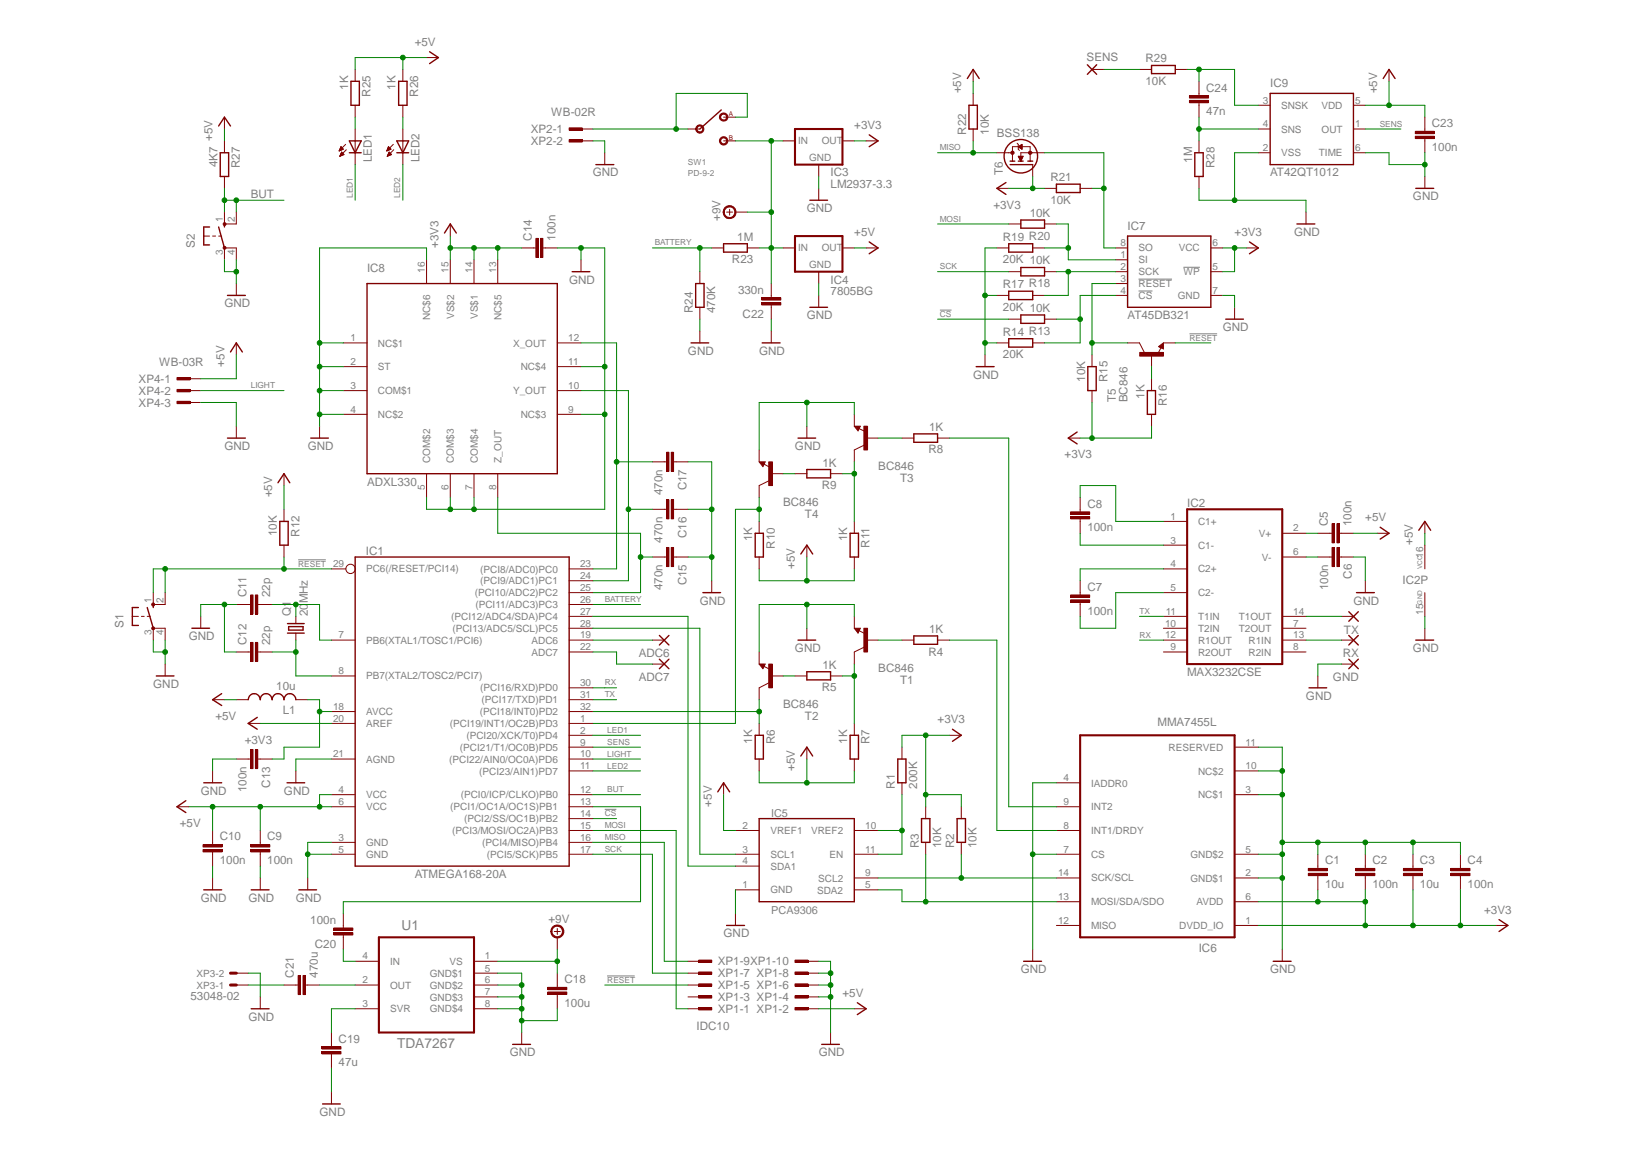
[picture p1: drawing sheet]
<svg xmlns="http://www.w3.org/2000/svg" width="297mm" height="210mm" viewBox="0 0 297 210" stroke-linecap="round" stroke-linejoin="round" font-family="sans-serif">
<defs><g id="words">
<g font-size="2.5" fill="#808080">
<text x="73.1" y="169.2">U1</text>
<text x="72.3" y="190.6">TDA7267</text>
</g>
<g font-size="2.1" fill="#808080">
<text x="75.5" y="8.3">+5V</text>
<text x="197.8" y="11.1">SENS</text>
<text x="208.5" y="11.4">R29</text>
<text x="63.4" y="16.3" transform="rotate(-90 63.4 16.3)">1K</text>
<text x="67.4" y="17.6" transform="rotate(-90 67.4 17.6)">R25</text>
<text x="72" y="16.3" transform="rotate(-90 72 16.3)">1K</text>
<text x="76.1" y="17.6" transform="rotate(-90 76.1 17.6)">R26</text>
<text x="175" y="17" transform="rotate(-90 175 17)">+5V</text>
<text x="208.5" y="15.5">10K</text>
<text x="219.5" y="16.7">C24</text>
<text x="231.2" y="15.9">IC9</text>
<text x="250.7" y="17" transform="rotate(-90 250.7 17)">+5V</text>
<text x="100.3" y="21.2">WB-02R</text>
<text x="155.5" y="23.5">+3V3</text>
<text x="219.5" y="21">47n</text>
<text x="260.6" y="23.1">C23</text>
<text x="38.7" y="25.6" transform="rotate(-90 38.7 25.6)">+5V</text>
<text x="67.7" y="29.5" transform="rotate(-90 67.7 29.5)">LED1</text>
<text x="76.3" y="29.5" transform="rotate(-90 76.3 29.5)">LED2</text>
<text x="96.6" y="24.2">XP2-1</text>
<text x="96.6" y="26.4">XP2-2</text>
<text x="175.9" y="24.5" transform="rotate(-90 175.9 24.5)">R22</text>
<text x="180" y="24.5" transform="rotate(-90 180 24.5)">10K</text>
<text x="181.4" y="25">BSS138</text>
<text x="217" y="29.6" transform="rotate(-90 217 29.6)">1M</text>
<text x="260.6" y="27.4">100n</text>
<text x="39.6" y="30.5" transform="rotate(-90 39.6 30.5)">4K7</text>
<text x="43.6" y="30.6" transform="rotate(-90 43.6 30.6)">R27</text>
<text x="45.6" y="36">BUT</text>
<text x="107.9" y="32.1">GND</text>
<text x="151.2" y="32.1">IC3</text>
<text x="151.2" y="34.3">LM2937-3.3</text>
<text x="182.5" y="31.8" transform="rotate(-90 182.5 31.8)">T6</text>
<text x="191.2" y="33">R21</text>
<text x="221" y="30.6" transform="rotate(-90 221 30.6)">R28</text>
<text x="231.2" y="32.1">AT42QT1012</text>
<text x="131.1" y="40.2" transform="rotate(-90 131.1 40.2)">+9V</text>
<text x="146.9" y="38.6">GND</text>
<text x="180.8" y="37.9">+3V3</text>
<text x="187.4" y="39.5">10K</text>
<text x="191.2" y="37.1">10K</text>
<text x="205.2" y="41.8">IC7</text>
<text x="257.2" y="36.4">GND</text>
<text x="35.5" y="45.1" transform="rotate(-90 35.5 45.1)">S2</text>
<text x="79.8" y="45.1" transform="rotate(-90 79.8 45.1)">+3V3</text>
<text x="96.8" y="43.8" transform="rotate(-90 96.8 43.8)">C14</text>
<text x="101.1" y="43.8" transform="rotate(-90 101.1 43.8)">100n</text>
<text x="133.2" y="47.9">R23</text>
<text x="134.2" y="43.8">1M</text>
<text x="155.5" y="42.9">+5V</text>
<text x="182.5" y="47.9">20K 10K</text>
<text x="182.5" y="43.8">R19 R20</text>
<text x="224.7" y="42.9">+3V3</text>
<text x="235.5" y="42.9">GND</text>
<text x="66.8" y="49.4">IC8</text>
<text x="103.6" y="51.6">GND</text>
<text x="134.3" y="53.4">330n</text>
<text x="151.2" y="53.7">7805BG</text>
<text x="151.2" y="51.6">IC4</text>
<text x="182.5" y="52.5">R17 R18</text>
<text x="40.9" y="55.9">GND</text>
<text x="126.1" y="57" transform="rotate(-90 126.1 57)">R24</text>
<text x="130.2" y="57" transform="rotate(-90 130.2 57)">470K</text>
<text x="135.2" y="57.8">C22</text>
<text x="146.9" y="58.1">GND</text>
<text x="182.5" y="56.5">20K 10K</text>
<text x="205.2" y="58.1">AT45DB321</text>
<text x="125.2" y="64.5">GND</text>
<text x="138.2" y="64.5">GND</text>
<text x="182.5" y="65.2">20K</text>
<text x="182.5" y="61.1">R14 R13</text>
<text x="222.5" y="60.2">GND</text>
<text x="25.2" y="69.7">XP4-1</text>
<text x="25.2" y="71.8">XP4-2</text>
<text x="29" y="66.6">WB-03R</text>
<text x="40.9" y="66.7" transform="rotate(-90 40.9 66.7)">+5V</text>
<text x="177.1" y="68.9">GND</text>
<text x="197.5" y="69.4" transform="rotate(-90 197.5 69.4)">10K</text>
<text x="201.5" y="69.5" transform="rotate(-90 201.5 69.5)">R15</text>
<text x="25.2" y="74">XP4-3</text>
<text x="203.1" y="73.2" transform="rotate(-90 203.1 73.2)">T5</text>
<text x="205.2" y="73.2" transform="rotate(-90 205.2 73.2)">BC846</text>
<text x="208.3" y="72.5" transform="rotate(-90 208.3 72.5)">1K</text>
<text x="212.4" y="73.8" transform="rotate(-90 212.4 73.8)">R16</text>
<text x="40.9" y="81.8">GND</text>
<text x="56" y="81.8">GND</text>
<text x="144.7" y="81.8">GND</text>
<text x="169" y="82.5">R8</text>
<text x="169.1" y="78.4">1K</text>
<text x="193.8" y="83.4">+3V3</text>
<text x="66.8" y="88.3">ADXL330</text>
<text x="124.9" y="89.2" transform="rotate(-90 124.9 89.2)">C17</text>
<text x="149.6" y="89">R9</text>
<text x="149.7" y="84.9">1K</text>
<text x="159.9" y="85.5">BC846</text>
<text x="163.8" y="87.7">T3</text>
<text x="49.5" y="90.5" transform="rotate(-90 49.5 90.5)">+5V</text>
<text x="120.6" y="90.1" transform="rotate(-90 120.6 90.1)">470n</text>
<text x="142.5" y="92">BC846</text>
<text x="146.5" y="94.2">T4</text>
<text x="197.9" y="92.3">C8</text>
<text x="216.1" y="92.1">IC2</text>
<text x="241.7" y="95.7" transform="rotate(-90 241.7 95.7)">C5</text>
<text x="246" y="95.7" transform="rotate(-90 246 95.7)">100n</text>
<text x="248.5" y="94.8">+5V</text>
<text x="50.4" y="97.5" transform="rotate(-90 50.4 97.5)">10K</text>
<text x="54.5" y="97.6" transform="rotate(-90 54.5 97.6)">R12</text>
<text x="66.6" y="100.9">IC1</text>
<text x="120.6" y="98.7" transform="rotate(-90 120.6 98.7)">470n</text>
<text x="124.9" y="97.8" transform="rotate(-90 124.9 97.8)">C16</text>
<text x="136.9" y="98.5" transform="rotate(-90 136.9 98.5)">1K</text>
<text x="141" y="99.8" transform="rotate(-90 141 99.8)">R10</text>
<text x="154.2" y="98.5" transform="rotate(-90 154.2 98.5)">1K</text>
<text x="158.3" y="99.6" transform="rotate(-90 158.3 99.6)">R11</text>
<text x="197.9" y="96.7">100n</text>
<text x="257.2" y="99.2" transform="rotate(-90 257.2 99.2)">+5V</text>
<text x="120.6" y="107.3" transform="rotate(-90 120.6 107.3)">470n</text>
<text x="124.9" y="106.5" transform="rotate(-90 124.9 106.5)">C15</text>
<text x="144.7" y="103.5" transform="rotate(-90 144.7 103.5)">+5V</text>
<text x="197.9" y="107.5">C7</text>
<text x="241.7" y="107.3" transform="rotate(-90 241.7 107.3)">100n</text>
<text x="246" y="105.3" transform="rotate(-90 246 105.3)">C6</text>
<text x="255.3" y="106.3">IC2P</text>
<text x="44.9" y="108.6" transform="rotate(-90 44.9 108.6)">C11</text>
<text x="49.2" y="108.6" transform="rotate(-90 49.2 108.6)">22p</text>
<text x="53" y="112.1" transform="rotate(-90 53 112.1)">Q1</text>
<text x="56" y="112.1" transform="rotate(-90 56 112.1)">20</text>
<text x="56" y="109.8" transform="rotate(-90 56 109.8)">MHz</text>
<text x="127.4" y="110">GND</text>
<text x="197.9" y="111.8">100n</text>
<text x="246.3" y="110">GND</text>
<text x="22.5" y="114.3" transform="rotate(-90 22.5 114.3)">S1</text>
<text x="34.4" y="116.4">GND</text>
<text x="44.9" y="117.3" transform="rotate(-90 44.9 117.3)">C12</text>
<text x="49.2" y="117.3" transform="rotate(-90 49.2 117.3)">22p</text>
<text x="116.2" y="119.6">ADC6</text>
<text x="144.7" y="118.6">GND</text>
<text x="169" y="119.3">R4</text>
<text x="169.1" y="115.2">1K</text>
<text x="244.4" y="119.6">RX</text>
<text x="244.6" y="115.2">TX</text>
<text x="257.2" y="118.6">GND</text>
<text x="27.9" y="125.1">GND</text>
<text x="50.3" y="125.5">10u</text>
<text x="116.2" y="123.9">ADC7</text>
<text x="149.6" y="125.7">R5</text>
<text x="149.7" y="121.6">1K</text>
<text x="159.9" y="122.3">BC846</text>
<text x="163.8" y="124.5">T1</text>
<text x="216.1" y="123">MAX3232CSE</text>
<text x="242.6" y="123.9">GND</text>
<text x="39.2" y="131">+5V</text>
<text x="51.5" y="129.9">L1</text>
<text x="142.5" y="128.8">BC846</text>
<text x="146.5" y="131">T2</text>
<text x="170.6" y="131.6">+3V3</text>
<text x="237.7" y="127.3">GND</text>
<text x="44.5" y="135.3">+3V3</text>
<text x="136.9" y="135.3" transform="rotate(-90 136.9 135.3)">1K</text>
<text x="141" y="135.4" transform="rotate(-90 141 135.4)">R6</text>
<text x="154.2" y="135.3" transform="rotate(-90 154.2 135.3)">1K</text>
<text x="158.3" y="135.4" transform="rotate(-90 158.3 135.4)">R7</text>
<text x="210.7" y="132">MMA7455L</text>
<text x="49.2" y="143.3" transform="rotate(-90 49.2 143.3)">C13</text>
<text x="144.7" y="140.2" transform="rotate(-90 144.7 140.2)">+5V</text>
<text x="162.9" y="143.5" transform="rotate(-90 162.9 143.5)">R1</text>
<text x="167" y="143.5" transform="rotate(-90 167 143.5)">200K</text>
<text x="36.5" y="144.5">GND</text>
<text x="44.9" y="144.1" transform="rotate(-90 44.9 144.1)">100n</text>
<text x="51.7" y="144.5">GND</text>
<text x="129.5" y="146.7" transform="rotate(-90 129.5 146.7)">+5V</text>
<text x="32.7" y="150.4">+5V</text>
<text x="40" y="152.9">C10</text>
<text x="48.6" y="152.9">C9</text>
<text x="167.2" y="154.3" transform="rotate(-90 167.2 154.3)">R3</text>
<text x="171.3" y="154.3" transform="rotate(-90 171.3 154.3)">10K</text>
<text x="173.7" y="154.3" transform="rotate(-90 173.7 154.3)">R2</text>
<text x="177.8" y="154.3" transform="rotate(-90 177.8 154.3)">10K</text>
<text x="40" y="157.2">100n</text>
<text x="48.6" y="157.2">100n</text>
<text x="75.5" y="159.7">ATMEGA168-20A</text>
<text x="241.2" y="161.5">10u</text>
<text x="241.2" y="157.2">C1</text>
<text x="249.8" y="161.5">100n</text>
<text x="249.8" y="157.2">C2</text>
<text x="258.4" y="161.5">10u</text>
<text x="258.4" y="157.2">C3</text>
<text x="267.1" y="161.5">100n</text>
<text x="267.1" y="157.2">C4</text>
<text x="36.5" y="164">GND</text>
<text x="45.2" y="164">GND</text>
<text x="53.8" y="164">GND</text>
<text x="99.8" y="167.8">+9V</text>
<text x="270.1" y="166.2">+3V3</text>
<text x="56.5" y="168">100n</text>
<text x="57.3" y="172.4">C20</text>
<text x="131.7" y="170.5">GND</text>
<text x="218.2" y="173.1">IC6</text>
<text x="53.5" y="177.9" transform="rotate(-90 53.5 177.9)">C21</text>
<text x="57.8" y="177.9" transform="rotate(-90 57.8 177.9)">470u</text>
<text x="102.7" y="178.8">C18</text>
<text x="130.6" y="179.9">XP1-5 XP1-6</text>
<text x="130.6" y="177.8">XP1-7 XP1-8</text>
<text x="130.6" y="175.6">XP1-9XP1-10</text>
<text x="185.8" y="177">GND</text>
<text x="231.2" y="177">GND</text>
<text x="34.7" y="181.9">53048-02</text>
<text x="45.2" y="185.6">GND</text>
<text x="102.7" y="183.1">100u</text>
<text x="130.6" y="182.1">XP1-3 XP1-4</text>
<text x="130.6" y="184.2">XP1-1 XP1-2</text>
<text x="153.3" y="181.3">+5V</text>
<text x="61.6" y="189.7">C19</text>
<text x="126.8" y="187.3">IDC10</text>
<text x="61.6" y="194">47u</text>
<text x="92.8" y="192.1">GND</text>
<text x="149" y="192.1">GND</text>
<text x="58.2" y="203">GND</text>
</g>
<g font-size="2" fill="#808080">
<text x="140.4" y="148.7">IC5</text>
<text x="140.4" y="166.2">PCA9306</text>
</g>
<g font-size="1.8" fill="#808080">
<text x="229.9" y="18.9">3</text>
<text x="229.9" y="23.2">4</text>
<text x="233.2" y="19.8">SNSK</text>
<text x="240.5" y="19.8">VDD</text>
<text x="246.6" y="23.2">1</text>
<text x="246.6" y="18.9">5</text>
<text x="145.2" y="26.2">IN</text>
<text x="147.3" y="29.3">GND</text>
<text x="149.6" y="26.2">OUT</text>
<text x="229.9" y="27.5">2</text>
<text x="233.2" y="24.1">SNS</text>
<text x="233.2" y="28.4">VSS</text>
<text x="240" y="28.5">TIME</text>
<text x="240.5" y="24.1">OUT</text>
<text x="246.6" y="27.5">6</text>
<text x="40.6" y="40.4" transform="rotate(-90 40.6 40.4)">1</text>
<text x="42.7" y="40.4" transform="rotate(-90 42.7 40.4)">2</text>
<text x="40.6" y="46.4" transform="rotate(-90 40.6 46.4)">3</text>
<text x="42.7" y="46.4" transform="rotate(-90 42.7 46.4)">4</text>
<text x="145.2" y="45.6">IN</text>
<text x="149.6" y="45.6">OUT</text>
<text x="203.9" y="44.8">8</text>
<text x="203.9" y="47">1</text>
<text x="207.2" y="45.7">SO</text>
<text x="207.2" y="47.9">SI</text>
<text x="214.5" y="45.7">VCC</text>
<text x="220.7" y="44.8">6</text>
<text x="77.3" y="49.6" transform="rotate(-90 77.3 49.6)">16</text>
<text x="81.7" y="49.6" transform="rotate(-90 81.7 49.6)">15</text>
<text x="86" y="49.6" transform="rotate(-90 86 49.6)">14</text>
<text x="90.3" y="49.6" transform="rotate(-90 90.3 49.6)">13</text>
<text x="147.3" y="48.8">GND</text>
<text x="203.9" y="51.3">3</text>
<text x="203.9" y="53.4">4</text>
<text x="203.9" y="49.1">2</text>
<text x="207.2" y="50.1">SCK</text>
<text x="207.2" y="52.2">RESET</text>
<text x="215.4" y="50.1">WP</text>
<text x="220.7" y="49.1">5</text>
<text x="220.7" y="53.4">7</text>
<text x="78.3" y="58.2" transform="rotate(-90 78.3 58.2)">NC$6</text>
<text x="82.6" y="58.1" transform="rotate(-90 82.6 58.1)">VS$2</text>
<text x="87" y="58.1" transform="rotate(-90 87 58.1)">VS$1</text>
<text x="91.3" y="58.2" transform="rotate(-90 91.3 58.2)">NC$5</text>
<text x="207.2" y="54.4">CS</text>
<text x="214.4" y="54.4">GND</text>
<text x="63.8" y="62.1">1</text>
<text x="68.8" y="63">NC$1</text>
<text x="93.4" y="63">X_OUT</text>
<text x="103.4" y="62.1">12</text>
<text x="63.8" y="70.8">3</text>
<text x="63.8" y="66.4">2</text>
<text x="68.8" y="71.7">COM$1</text>
<text x="68.8" y="67.4">ST</text>
<text x="93.4" y="71.7">Y_OUT</text>
<text x="94.8" y="67.4">NC$4</text>
<text x="103.4" y="70.8">10</text>
<text x="103.4" y="66.4">11</text>
<text x="63.8" y="75.1">4</text>
<text x="68.8" y="76">NC$2</text>
<text x="94.8" y="76">NC$3</text>
<text x="103.4" y="75.1">9</text>
<text x="77.3" y="89.2" transform="rotate(-90 77.3 89.2)">5</text>
<text x="78.3" y="84.2" transform="rotate(-90 78.3 84.2)">COM$2</text>
<text x="81.7" y="89.2" transform="rotate(-90 81.7 89.2)">6</text>
<text x="82.6" y="84.2" transform="rotate(-90 82.6 84.2)">COM$3</text>
<text x="86" y="89.2" transform="rotate(-90 86 89.2)">7</text>
<text x="87" y="84.2" transform="rotate(-90 87 84.2)">COM$4</text>
<text x="90.3" y="89.2" transform="rotate(-90 90.3 89.2)">8</text>
<text x="91.3" y="84.2" transform="rotate(-90 91.3 84.2)">Z_OUT</text>
<text x="213.1" y="94.5">1</text>
<text x="218.1" y="95.5">C1+</text>
<text x="213.1" y="98.9">3</text>
<text x="218.1" y="99.8">C1-</text>
<text x="229.1" y="97.6">V+</text>
<text x="229.7" y="102">V-</text>
<text x="235.4" y="96.7">2</text>
<text x="235.4" y="101">6</text>
<text x="259" y="101.5" transform="rotate(-90 259 101.5)">16</text>
<text x="60.6" y="103.2">29</text>
<text x="66.6" y="104.1">PC6(/RESET/PCI14)</text>
<text x="87.4" y="106.3">(PCI9/ADC1)PC1</text>
<text x="87.4" y="104.2">(PCI8/ADC0)PC0</text>
<text x="105.6" y="107.5">25</text>
<text x="105.6" y="105.3">24</text>
<text x="105.6" y="103.2">23</text>
<text x="213.1" y="103.2">4</text>
<text x="213.1" y="107.5">5</text>
<text x="218.1" y="104.1">C2+</text>
<text x="27.6" y="109.7" transform="rotate(-90 27.6 109.7)">1</text>
<text x="29.8" y="109.7" transform="rotate(-90 29.8 109.7)">2</text>
<text x="82.1" y="112.8">(PCI12/ADC4/SDA)PC4</text>
<text x="86.4" y="108.5">(PCI10/ADC2)PC2</text>
<text x="86.5" y="110.6">(PCI11/ADC3)PC3</text>
<text x="105.6" y="114">28</text>
<text x="105.6" y="111.8">27</text>
<text x="105.6" y="109.7">26</text>
<text x="212" y="114">10</text>
<text x="212.2" y="111.8">11</text>
<text x="218.1" y="108.4">C2-</text>
<text x="218.1" y="112.8">T1IN</text>
<text x="225.5" y="112.8">T1OUT</text>
<text x="235.4" y="111.8">14</text>
<text x="235.4" y="114">7</text>
<text x="259" y="111.8" transform="rotate(-90 259 111.8)">15</text>
<text x="27.6" y="115.6" transform="rotate(-90 27.6 115.6)">3</text>
<text x="29.8" y="115.6" transform="rotate(-90 29.8 115.6)">4</text>
<text x="61.6" y="116.1">7</text>
<text x="66.6" y="117.1">PB6(XTAL1/TOSC1/PCI6)</text>
<text x="82.3" y="114.9">(PCI13/ADC5/SCL)PC5</text>
<text x="96.7" y="117.1">ADC6</text>
<text x="96.7" y="119.3">ADC7</text>
<text x="105.6" y="116.1">19</text>
<text x="105.6" y="118.3">22</text>
<text x="212" y="116.1">12</text>
<text x="213.1" y="118.3">9</text>
<text x="218.1" y="114.9">T2IN</text>
<text x="218.1" y="117.1">R1OUT</text>
<text x="218.1" y="119.3">R2OUT</text>
<text x="225.5" y="114.9">T2OUT</text>
<text x="227.2" y="117.1">R1IN</text>
<text x="227.2" y="119.3">R2IN</text>
<text x="235.4" y="116.1">13</text>
<text x="235.4" y="118.3">8</text>
<text x="61.6" y="122.6">8</text>
<text x="66.6" y="123.6">PB7(XTAL2/TOSC2/PCI7)</text>
<text x="87.4" y="125.7">(PCI16/RXD)PD0</text>
<text x="105.6" y="124.8">30</text>
<text x="60.6" y="131.3">20</text>
<text x="60.6" y="129.1">18</text>
<text x="66.6" y="130.1">AVCC</text>
<text x="87.3" y="130.1">(PCI18/INT0)PD2</text>
<text x="87.6" y="127.9">(PCI17/TXD)PD1</text>
<text x="105.6" y="131.3">1</text>
<text x="105.6" y="129.1">32</text>
<text x="105.6" y="127">31</text>
<text x="60.6" y="137.8">21</text>
<text x="66.6" y="132.2">AREF</text>
<text x="81.9" y="132.3">(PCI19/INT1/OC2B)PD3</text>
<text x="83.7" y="136.6">(PCI21/T1/OC0B)PD5</text>
<text x="84.9" y="134.4">(PCI20/XCK/T0)PD4</text>
<text x="105.6" y="137.8">10</text>
<text x="105.6" y="135.6">9</text>
<text x="105.6" y="133.4">2</text>
<text x="212.7" y="136.6">RESERVED</text>
<text x="226.7" y="135.6">11</text>
<text x="66.6" y="138.7">AGND</text>
<text x="81.7" y="138.7">(PCI22/AIN0/OC0A)PD6</text>
<text x="87.2" y="140.9">(PCI23/AIN1)PD7</text>
<text x="105.6" y="139.9">11</text>
<text x="193.6" y="142.1">4</text>
<text x="198.6" y="143.1">IADDR0</text>
<text x="218.1" y="140.9">NC$2</text>
<text x="226.7" y="139.9">10</text>
<text x="61.6" y="146.4">6</text>
<text x="61.6" y="144.2">4</text>
<text x="66.6" y="147.4">VCC</text>
<text x="66.6" y="145.2">VCC</text>
<text x="82" y="147.4">(PCI1/OC1A/OC1S)PB1</text>
<text x="83.9" y="145.2">(PCI0/ICP/CLKO)PB0</text>
<text x="84.5" y="149.5">(PCI2/SS/OC1B)PB2</text>
<text x="105.6" y="148.6">14</text>
<text x="105.6" y="146.4">13</text>
<text x="105.6" y="144.2">12</text>
<text x="193.6" y="146.4">9</text>
<text x="198.6" y="147.4">INT2</text>
<text x="218.1" y="145.2">NC$1</text>
<text x="226.7" y="144.2">3</text>
<text x="61.6" y="155.1">5</text>
<text x="61.6" y="152.9">3</text>
<text x="66.6" y="153.9">GND</text>
<text x="82.3" y="151.7">(PCI3/MOSI/OC2A)PB3</text>
<text x="87.8" y="153.9">(PCI4/MISO)PB4</text>
<text x="105.6" y="155.1">17</text>
<text x="105.6" y="152.9">16</text>
<text x="105.6" y="150.8">15</text>
<text x="135.2" y="150.8">2</text>
<text x="135.2" y="155.1">3</text>
<text x="140.2" y="151.7">VREF1</text>
<text x="147.6" y="151.7">VREF2</text>
<text x="157.5" y="155.1">11</text>
<text x="157.5" y="150.8">10</text>
<text x="193.6" y="150.8">8</text>
<text x="193.6" y="155.1">7</text>
<text x="198.6" y="151.7">INT1/DRDY</text>
<text x="226.7" y="155.1">5</text>
<text x="66.6" y="156">GND</text>
<text x="88.6" y="156.1">(PCI5/SCK)PB5</text>
<text x="135.2" y="157.2">4</text>
<text x="135.2" y="161.6">1</text>
<text x="140.2" y="156">SCL1</text>
<text x="140.2" y="158.2">SDA1</text>
<text x="148.9" y="160.4">SCL2</text>
<text x="151" y="156.1">EN</text>
<text x="157.5" y="161.6">5</text>
<text x="157.5" y="159.4">9</text>
<text x="192.6" y="159.4">14</text>
<text x="198.6" y="156">CS</text>
<text x="198.6" y="160.3">SCK/SCL</text>
<text x="216.7" y="160.4">GND$1</text>
<text x="216.7" y="156.1">GND$2</text>
<text x="226.7" y="159.4">2</text>
<text x="140.2" y="162.5">GND</text>
<text x="148.7" y="162.5">SDA2</text>
<text x="192.6" y="163.7">13</text>
<text x="198.6" y="164.7">MOSI/SDA/SDO</text>
<text x="217.8" y="164.7">AVDD</text>
<text x="226.7" y="163.7">6</text>
<text x="192.6" y="168">12</text>
<text x="198.6" y="169">MISO</text>
<text x="214.6" y="169">DVDD_IO</text>
<text x="226.7" y="168">1</text>
<text x="35.8" y="179.8">XP3-1</text>
<text x="35.8" y="177.6">XP3-2</text>
<text x="66" y="174.5">4</text>
<text x="66" y="178.9">2</text>
<text x="71" y="175.5">IN</text>
<text x="71" y="179.8">OUT</text>
<text x="78.2" y="177.6">GND$1</text>
<text x="78.2" y="179.8">GND$2</text>
<text x="81.8" y="175.5">VS</text>
<text x="88.3" y="174.5">1</text>
<text x="88.3" y="176.7">5</text>
<text x="88.3" y="178.9">6</text>
<text x="66" y="183.2">3</text>
<text x="71" y="184.1">SVR</text>
<text x="78.2" y="184.2">GND$4</text>
<text x="78.2" y="182">GND$3</text>
<text x="88.3" y="183.2">8</text>
<text x="88.3" y="181">7</text>
</g>
<g font-size="1.5" fill="#808080">
<text x="251.1" y="23">SENS</text>
<text x="125.2" y="29.9">SW1</text>
<text x="171.1" y="27.4">MISO</text>
<text x="64.2" y="36" transform="rotate(-90 64.2 36)">LED1</text>
<text x="72.9" y="36" transform="rotate(-90 72.9 36)">LED2</text>
<text x="125.2" y="32.1">PD-9-2</text>
<text x="171.1" y="40.3">MOSI</text>
<text x="119.2" y="44.6">BATTERY</text>
<text x="171.1" y="49">SCK</text>
<text x="171.1" y="57.6">CS</text>
<text x="216.5" y="61.9">RESET</text>
<text x="45.6" y="70.6">LIGHT</text>
<text x="54.3" y="103.1">RESET</text>
<text x="110.1" y="109.5">BATTERY</text>
<text x="207.4" y="111.7">TX</text>
<text x="207.4" y="116">RX</text>
<text x="110.1" y="124.6">RX</text>
<text x="110.1" y="126.8">TX</text>
<text x="110.5" y="137.6">LIGHT</text>
<text x="110.5" y="133.3">LED1</text>
<text x="110.5" y="135.5">SENS</text>
<text x="110.5" y="139.8">LED2</text>
<text x="110.1" y="148.4">CS</text>
<text x="110.5" y="144.1">BUT</text>
<text x="110.1" y="155">SCK</text>
<text x="110.1" y="152.8">MISO</text>
<text x="110.1" y="150.6">MOSI</text>
<text x="110.5" y="178.7">RESET</text>
</g>
<g font-size="1.2" fill="#800000">
<text x="132.6" y="21.1">A</text>
<text x="132.6" y="25.4">B</text>
</g>
<g font-size="1.2" fill="#808080">
<text x="258.9" y="103.5" transform="rotate(-90 258.9 103.5)">VCC</text>
<text x="258.9" y="110" transform="rotate(-90 258.9 110)">GND</text>
</g>
</g></defs>
<path d="M171.1 56.4h2.1M207.2 50.8h6.1M207.2 52.9h2.6M215.4 48.6h3M216.5 60.7h5M54.3 101.8h5M110.1 147.2h2.1M110.5 177.5h5" fill="none" stroke="#808080" stroke-width=".18"/>
<path d="M196.6 133.7h28.1v36.8h-28.1z" fill="none" stroke="#800000" stroke-width=".38"/>
<g fill="none" stroke="#800000" stroke-width=".18">
<path d="M60.3 116.4h4.3M60.3 103.5h2.6M103.6 116.4h4.3M103.6 114.3h4.3M103.6 112.1h4.3M103.6 110h4.3M103.6 107.8h4.3M103.6 105.6h4.3M103.6 103.5h4.3M103.6 118.6h4.3M60.3 123h4.3M60.3 138.1h4.3"/>
<path d="M60.3 131.6h4.3M60.3 129.4h4.3M103.6 135.9h4.3M103.6 138.1h4.3M103.6 131.6h4.3M103.6 129.4h4.3M103.6 133.7h4.3M103.6 127.3h4.3M103.6 125.1h4.3M164.2 135.9v2.2M172.8 133.7h2.2M224.7 135.9h4.3"/>
<path d="M60.3 155.4h4.3M60.3 144.5h4.3M60.3 146.7h4.3M60.3 153.2h4.3M103.6 155.4h4.3M103.6 144.5h4.3M103.6 140.2h4.3M103.6 146.7h4.3M103.6 151.1h4.3M103.6 153.2h4.3M103.6 148.9h4.3M131.7 142.4v2.1"/>
<path d="M133.9 155.4h4.3M133.9 151.1h4.3M133.9 157.5h4.3M155.5 159.7h4.3M155.5 155.4h4.3M155.5 151.1h4.3M164.2 142.4v2.1M168.5 146.7v2.2M168.5 153.2v2.2M175 146.7v2.2M175 153.2v2.2M192.3 159.7h4.3"/>
<path d="M192.3 155.4h4.3M192.3 142.4h4.3M192.3 146.7h4.3M192.3 151.1h4.3M224.7 159.7h4.3M224.7 155.4h4.3M224.7 144.5h4.3M224.7 140.2h4.3M239.9 157.5v.5M239.9 159.3v.4M133.9 161.9h4.3M133.9 166.2v2.1"/>
<path d="M155.5 161.9h4.3M188 172.6v2.3M192.3 168.3h4.3M192.3 164h4.3M224.7 168.3h4.3M224.7 164h4.3M233.4 172.6v2.3M272.3 168.3h2.1"/>
<circle cx="63.8" cy="103.5" r=".85"/>
</g>
<path d="M64.6 101.3h39v56.2h-39zM163.4 138.1h1.5v4.3h-1.5zM173.4 132.6l1.6 1.1-1.6 1.1M130.6 144l1.1-1.6 1.1 1.6M138.2 148.9h17.3v15.1h-17.3zM167.7 148.9h1.5v4.3h-1.5zM174.2 148.9h1.5v4.3h-1.5zM132.2 168.3h3.3M186.3 174.9h3.3M231.7 174.9h3.3M272.8 167.3l1.6 1-1.6 1.1" fill="none" stroke="#800000" stroke-width=".25"/>
<path d="M238.1 158.8h3.5v.5h-3.5z" fill-rule="evenodd" fill="#800000"/>
<path d="M238.1 158.8h3.5v.5h-3.5zM238.1 158h3.5v.4h-3.5zM239.9 155.4v2.1M239.9 159.7v2.2M248.5 157.5v.5M248.5 159.3v.4" fill="none" stroke="#800000" stroke-width=".18"/>
<path d="M238.1 158.2h3.5" fill="none" stroke="#800000" stroke-width=".42"/>
<path d="M246.8 158.8h3.4v.5h-3.4z" fill-rule="evenodd" fill="#800000"/>
<path d="M246.8 158.8h3.4v.5h-3.4zM246.8 158h3.4v.4h-3.4zM248.5 155.4v2.1M248.5 159.7v2.2M257.2 157.5v.5M257.2 159.3v.4" fill="none" stroke="#800000" stroke-width=".18"/>
<path d="M246.8 158.2h3.4" fill="none" stroke="#800000" stroke-width=".42"/>
<path d="M255.4 158.8h3.5v.5h-3.5z" fill-rule="evenodd" fill="#800000"/>
<path d="M255.4 158.8h3.5v.5h-3.5zM255.4 158h3.5v.4h-3.5zM257.2 155.4v2.1M257.2 159.7v2.2M265.8 157.5v.5M265.8 159.3v.4" fill="none" stroke="#800000" stroke-width=".18"/>
<path d="M255.4 158.2h3.5" fill="none" stroke="#800000" stroke-width=".42"/>
<path d="M264.1 158.8h3.4v.5h-3.4z" fill-rule="evenodd" fill="#800000"/>
<path d="M155.5 114.3h1.1l-.4 .9zM156.3 114.7l1.1 .5M157.2 117.7l-1.7 .9M264.1 158.8h3.4v.5h-3.4zM264.1 158h3.4v.4h-3.4zM265.8 155.4v2.1M265.8 159.7v2.2" fill="none" stroke="#800000" stroke-width=".18"/>
<path d="M264.1 158.2h3.4" fill="none" stroke="#800000" stroke-width=".42"/>
<path d="M156.4 114.4h-.7l.5 .5 .2-.4h-.4l.2 .2" fill="none" stroke="#800000" stroke-width=".25"/>
<path d="M157.2 114.3h.7v4.3h-.7z" fill-rule="evenodd" fill="#800000"/>
<path d="M155.5 112.1v2.2M155.5 118.6v2.2M157.2 114.3h.7v4.3h-.7zM157.6 116.4h2.2M138.2 120.8h1.1l-.4 .8zM139.1 121.2l1 .5M139.9 124.2l-1.7 .9" fill="none" stroke="#800000" stroke-width=".18"/>
<path d="M139.1 120.9h-.7l.5 .5 .2-.4h-.4l.2 .2" fill="none" stroke="#800000" stroke-width=".25"/>
<path d="M139.9 120.8h.7v4.3h-.7z" fill-rule="evenodd" fill="#800000"/>
<g fill="none" stroke="#800000" stroke-width=".18">
<path d="M155.5 77.5h1.1l-.4 .9zM156.3 77.9l1.1 .6M157.2 81l-1.7 .8M138.2 118.6v2.2M146.9 114.3v2.1M164.2 116.4h2.1M170.6 116.4h2.2M138.2 125.1v2.2M138.2 131.6v2.1M138.2 138.1v2.1M139.9 120.8h.7v4.3h-.7zM140.4 123h2.1"/>
<path d="M144.7 123h2.2M146.9 135.9v2.2M151.2 123h2.1M155.5 131.6v2.1M155.5 138.1v2.1"/>
</g>
<path d="M156.4 77.6h-.7l.5 .6 .2-.5h-.4l.2 .2M145.2 116.4h3.3M166.3 115.7h4.3v1.5h-4.3zM137.5 133.7h1.4v4.4h-1.4zM145.8 137.5l1.1-1.6 1 1.6M146.9 122.2h4.3v1.5h-4.3zM154.7 133.7h1.6v4.4h-1.6z" fill="none" stroke="#800000" stroke-width=".25"/>
<path d="M157.2 77.5h.7v4.3h-.7z" fill-rule="evenodd" fill="#800000"/>
<path d="M155.5 75.4v2.1M157.2 77.5h.7v4.3h-.7zM157.6 79.7h2.2M138.2 84h1.1l-.4 .9zM139.1 84.4l1 .6M139.9 87.5l-1.7 .8M155.5 81.8v2.2" fill="none" stroke="#800000" stroke-width=".18"/>
<path d="M139.1 84.1h-.7l.5 .5 .2-.4h-.4l.2 .2" fill="none" stroke="#800000" stroke-width=".25"/>
<path d="M139.9 84h.7v4.3h-.7z" fill-rule="evenodd" fill="#800000"/>
<g fill="none" stroke="#800000" stroke-width=".18">
<path d="M146.9 77.5v2.2M164.2 79.7h2.1M170.6 79.7h2.2M138.2 81.8v2.2M138.2 88.3v2.2M138.2 94.8v2.2M139.9 84h.7v4.3h-.7zM140.4 86.2h2.1M144.7 86.2h2.2M146.9 99.2v2.1M151.2 86.2h2.1M155.5 94.8v2.2"/>
<path d="M242 97h.4M243.8 97h.4M250.7 97h2.1M138.2 101.3v2.2M155.5 101.3v2.2"/>
</g>
<path d="M145.2 79.7h3.3M166.3 78.9h4.3v1.5h-4.3zM137.5 97h1.4v4.3h-1.4zM146.9 85.4h4.3v1.5h-4.3zM154.7 97h1.6v4.3h-1.6zM251.2 95.9l1.6 1.1-1.6 1.1M145.8 100.8l1.1-1.6 1 1.6" fill="none" stroke="#800000" stroke-width=".25"/>
<path d="M243.3 95.3h.5v3.4h-.5z" fill-rule="evenodd" fill="#800000"/>
<path d="M239.9 97h2.1M242.4 95.3h.5v3.4h-.5zM243.3 95.3h.5v3.4h-.5zM244.2 97h2.1M242 101.3h.4M243.8 101.3h.4" fill="none" stroke="#800000" stroke-width=".18"/>
<path d="M242.7 95.3v3.4" fill="none" stroke="#800000" stroke-width=".42"/>
<path d="M242.4 99.6h.5v3.5h-.5z" fill-rule="evenodd" fill="#800000"/>
<path d="M242.4 99.6h.5v3.5h-.5zM243.3 99.6h.5v3.5h-.5zM196.6 107.8v.4M196.6 109.5v.5M239.9 101.3h2.1M244.2 101.3h2.1M248.5 105.6v2.2" fill="none" stroke="#800000" stroke-width=".18"/>
<path d="M243.5 99.6v3.5" fill="none" stroke="#800000" stroke-width=".42"/>
<path d="M246.9 107.8h3.2" fill="none" stroke="#800000" stroke-width=".25"/>
<path d="M194.9 109.1h3.4v.4h-3.4z" fill-rule="evenodd" fill="#800000"/>
<path d="M196.6 92.6v.5M196.6 94.4v.4M194.9 109.1h3.4v.4h-3.4zM194.9 108.2h3.4v.4h-3.4zM196.6 105.6v2.2M196.6 110v2.1" fill="none" stroke="#800000" stroke-width=".18"/>
<path d="M194.9 108.4h3.4" fill="none" stroke="#800000" stroke-width=".42"/>
<path d="M194.9 94h3.4v.4h-3.4z" fill-rule="evenodd" fill="#800000"/>
<g fill="none" stroke="#800000" stroke-width=".18">
<path d="M194.9 94h3.4v.4h-3.4zM194.9 93.1h3.4v.4h-3.4zM196.6 90.5v2.1M196.6 94.8v2.2M211.8 94.8h4.3M211.8 99.2h4.3M233.4 97h4.3M211.8 103.5h4.3M211.8 107.8h4.3M211.8 112.1h4.3M211.8 114.3h4.3M211.8 116.4h4.3"/>
<path d="M211.8 118.6h4.3M233.4 112.1h4.3M233.4 114.3h4.3M233.4 116.4h4.3M233.4 118.6h4.3M233.4 101.3h4.3M32.2 146.7h2.2M47.4 153.2v.4M47.4 155v.4M56 159.7v2.2"/>
</g>
<path d="M194.9 93.3h3.4" fill="none" stroke="#800000" stroke-width=".42"/>
<path d="M216.1 92.6h17.3v28.2h-17.3z" fill="none" stroke="#800000" stroke-width=".38"/>
<path d="M33.8 145.6l-1.6 1.1 1.6 1.1M54.4 161.9h3.2" fill="none" stroke="#800000" stroke-width=".25"/>
<path d="M45.6 154.5h3.5v.5h-3.5z" fill-rule="evenodd" fill="#800000"/>
<path d="M38.7 153.2v.4M38.7 155v.4M45.6 154.5h3.5v.5h-3.5zM45.6 153.6h3.5v.5h-3.5zM47.4 151.1v2.1M47.4 155.4v2.1M47.4 159.7v2.2" fill="none" stroke="#800000" stroke-width=".18"/>
<path d="M45.6 153.9h3.5" fill="none" stroke="#800000" stroke-width=".42"/>
<path d="M45.7 161.9h3.3" fill="none" stroke="#800000" stroke-width=".25"/>
<path d="M37 154.5h3.4v.5h-3.4z" fill-rule="evenodd" fill="#800000"/>
<path d="M45.2 110h.4M46.9 110h.5M37 154.5h3.4v.5h-3.4zM37 153.6h3.4v.5h-3.4zM38.7 140.2v2.2M38.7 151.1v2.1M38.7 155.4v2.1M38.7 159.7v2.2" fill="none" stroke="#800000" stroke-width=".18"/>
<path d="M37 153.9h3.4" fill="none" stroke="#800000" stroke-width=".42"/>
<path d="M37.1 142.4h3.2M37.1 161.9h3.2" fill="none" stroke="#800000" stroke-width=".25"/>
<path d="M46.5 108.2h.4v3.5h-.4z" fill-rule="evenodd" fill="#800000"/>
<path d="M43 110h2.2M45.2 118.6h.4M45.6 108.2h.5v3.5h-.5zM46.5 108.2h.4v3.5h-.4zM46.9 118.6h.5M47.4 110h2.1" fill="none" stroke="#800000" stroke-width=".18"/>
<path d="M45.8 108.2v3.5" fill="none" stroke="#800000" stroke-width=".42"/>
<path d="M46.5 116.9h.4v3.4h-.4z" fill-rule="evenodd" fill="#800000"/>
<path d="M36.5 112.1v2.2M43 118.6h2.2M45.6 116.9h.5v3.4h-.5zM46.5 116.9h.4v3.4h-.4zM47.4 118.6h2.1M53.8 112.1v1.3M53.8 115.2v1.2M45.2 138.1h.4M46.9 138.1h.5" fill="none" stroke="#800000" stroke-width=".18"/>
<path d="M45.8 116.9v3.4" fill="none" stroke="#800000" stroke-width=".42"/>
<path d="M34.9 114.3h3.2M52.3 113.4h3.1M52.3 115.2h3.1M52.5 114h2.7v.6h-2.7z" fill="none" stroke="#800000" stroke-width=".25"/>
<path d="M45.6 136.3h.5v3.5h-.5z" fill-rule="evenodd" fill="#800000"/>
<g fill="none" stroke="#800000" stroke-width=".18">
<path d="M149 34.3v2.1M157.6 25.6h2.2M149 53.7v2.2M157.6 45.1h2.2M183.6 58.1h2.2M190.1 58.1h2.2M203.1 45.1h2.1M203.1 47.3h2.1M203.1 49.4h2.1M203.1 53.7h2.1M203.1 51.6h2.1M220.4 45.1h2.1"/>
<path d="M220.4 49.4h2.1M220.4 53.7h2.1M224.7 55.9v2.2M226.9 45.1h2.1M179.3 64.5v2.2M181.4 62.4h2.2M188 62.4h2.1M194.4 79.7h2.2M198.8 64.5v2.2M198.8 71v2.2M207.4 62.4l.9 1.7M210.9 63l.9-.6v1.1z"/>
<path d="M211.3 63.2l-.5 1.1M51.7 86.2v2.1M51.7 92.6v2.2M51.7 99.2v2.1M38.7 127.3h2.2M43 138.1h2.2M43 127.3h2.2M45.6 136.3h.5v3.5h-.5zM46.5 136.3h.4v3.5h-.4zM47.4 138.1h2.1M53.8 127.3h2.2M53.8 140.2v2.2"/>
</g>
<path d="M46.7 136.3v3.5" fill="none" stroke="#800000" stroke-width=".42"/>
<g fill="none" stroke="#800000" stroke-width=".25">
<path d="M147.4 36.4h3.2M158.2 24.5l1.6 1.1-1.6 1.1M147.4 55.9h3.2M158.2 44l1.6 1.1-1.6 1.1M185.8 57.3h4.3v1.5h-4.3zM205.2 42.9h15.2v13h-15.2zM223.1 58.1h3.2M227.4 44l1.6 1.1-1.6 1.1M177.7 66.7h3.2M183.6 61.6h4.4v1.5h-4.4zM196 78.6l-1.6 1.1 1.6 1M198 66.7h1.5v4.3h-1.5z"/>
<path d="M211.3 63l.2-.1v.4l-.4-.3 .5-.4v.7M50.6 87.8l1.1-1.6 1 1.6M50.9 94.8h1.6v4.4h-1.6zM40.3 126.2l-1.6 1.1 1.6 1M45.2 127.3a1.1 1.1 0 0 1 1.1-1.1 1.1 1.1 0 0 1 1.1 1.1 1.08 1.08 0 0 1 1.1-1.1 1.08 1.08 0 0 1 1 1.1 1.08 1.08 0 0 1 1.1-1.1 1.08 1.08 0 0 1 1.1 1.1 1.08 1.08 0 0 1 1.1-1.1 1.08 1.08 0 0 1 1 1.1M52.2 142.4h3.3"/>
</g>
<path d="M207.4 64.1h4.4v.7h-4.4z" fill-rule="evenodd" fill="#800000"/>
<g fill="none" stroke="#800000" stroke-width=".18">
<path d="M177.1 12.6v2.2M177.1 17v2.1M177.1 23.5v2.1M181.4 34.3h2.2M190.1 34.3h2.2M196.6 34.3h2.2M181.4 53.7h2.2M181.4 45.1h2.2M183.6 49.4h2.2M183.6 40.7h2.2M188 53.7h2.1M188 45.1h2.1"/>
<path d="M190.1 49.4h2.2M190.1 40.7h2.2M205.2 62.4h2.2M207.4 64.1h4.4v.7h-4.4zM209.6 64.5v2.2M209.6 68.9v2.1M209.6 75.4v2.1M211.8 62.4h2.1"/>
</g>
<path d="M176.1 14.3l1-1.7 1.1 1.7M176.4 19.1h1.5v4.4h-1.5zM183.1 33.2l-1.7 1.1 1.7 1.1M192.3 33.5h4.3v1.5h-4.3zM183.6 53h4.4v1.5h-4.4zM183.6 44.3h4.4v1.6h-4.4zM185.8 48.7h4.3v1.5h-4.3zM185.8 40h4.3v1.5h-4.3zM208.8 71h1.5v4.4h-1.5z" fill="none" stroke="#800000" stroke-width=".25"/>
<path d="M144.7 183.3h2.4v.4h-2.4z" fill-rule="evenodd" fill="#800000"/>
<path d="M144.7 183.3h2.4v.4h-2.4zM146.9 183.5h2.1" fill="none" stroke="#800000" stroke-width=".18"/>
<path d="M127.2 181.1h2.3v.4h-2.3z" fill-rule="evenodd" fill="#800000"/>
<path d="M125.2 181.3h2.2M127.2 181.1h2.3v.4h-2.3z" fill="none" stroke="#800000" stroke-width=".18"/>
<path d="M144.7 181.1h2.4v.4h-2.4z" fill-rule="evenodd" fill="#800000"/>
<path d="M144.7 181.1h2.4v.4h-2.4zM146.9 181.3h2.1" fill="none" stroke="#800000" stroke-width=".18"/>
<path d="M127.2 179h2.3v.4h-2.3z" fill-rule="evenodd" fill="#800000"/>
<path d="M125.2 179.2h2.2M127.2 179h2.3v.4h-2.3z" fill="none" stroke="#800000" stroke-width=".18"/>
<path d="M144.7 179h2.4v.4h-2.4z" fill-rule="evenodd" fill="#800000"/>
<path d="M144.7 179h2.4v.4h-2.4zM146.9 179.2h2.1" fill="none" stroke="#800000" stroke-width=".18"/>
<path d="M127.2 176.8h2.3v.4h-2.3z" fill-rule="evenodd" fill="#800000"/>
<path d="M125.2 177h2.2M127.2 176.8h2.3v.4h-2.3z" fill="none" stroke="#800000" stroke-width=".18"/>
<path d="M144.7 176.8h2.4v.4h-2.4z" fill-rule="evenodd" fill="#800000"/>
<path d="M144.7 176.8h2.4v.4h-2.4zM146.9 177h2.1" fill="none" stroke="#800000" stroke-width=".18"/>
<path d="M127.2 174.6h2.3v.5h-2.3z" fill-rule="evenodd" fill="#800000"/>
<path d="M125.2 174.9h2.2M127.2 174.6h2.3v.5h-2.3z" fill="none" stroke="#800000" stroke-width=".18"/>
<path d="M144.7 174.6h2.4v.5h-2.4z" fill-rule="evenodd" fill="#800000"/>
<path d="M144.7 174.6h2.4v.5h-2.4zM146.9 174.9h2.1" fill="none" stroke="#800000" stroke-width=".18"/>
<path d="M127.2 183.3h2.3v.4h-2.3z" fill-rule="evenodd" fill="#800000"/>
<path d="M183.6 27.8h.5M184.3 29.3v-2.6h3.2v2.6M185.1 26l.2 .3v.8l.2 .3M188 27.8h-2.2v1.5M244.2 112.1h2.1M244.2 116.4h2.1M239.9 123v2.1M244.2 120.8h2.1M125.2 183.5h2.2M127.2 183.3h2.3v.4h-2.3zM151.2 187.8v2.2M155.5 183.5h2.1" fill="none" stroke="#800000" stroke-width=".18"/>
<g fill="none" stroke="#800000" stroke-width=".25">
<path d="M183.9 29.3h.8M183.9 29.9h4.1M185.3 29.3h.9M187.1 29.3h.9M245.5 111.3l1.7 1.7M245.5 115.6l1.7 1.7M245.5 119.9l1.7 1.7M247.2 111.3l-1.7 1.7M247.2 115.6l-1.7 1.7M247.2 119.9l-1.7 1.7M238.3 125.1h3.2M149.6 190h3.2"/>
<path d="M156 182.4l1.6 1.1-1.6 1"/>
</g>
<circle cx="187.5" cy="27.8" r=".3" fill="#800000"/>
<circle cx="187.5" cy="27.8" r=".3" fill="none" stroke="#800000" stroke-width=".18"/>
<circle cx="184.3" cy="27.8" r=".3" fill="#800000"/>
<g fill="none" stroke="#800000" stroke-width=".18">
<path d="M181.4 27.8h2.2M185.3 26.7l.7-.4v.8zM185.3 26.7h.7M185.3 28.4h.9l-.4 .9zM185.4 28.5h.8M185.4 28.5h.7M185.5 26.8h.5M185.5 28.7h.6M185.5 28.6h.6M185.5 28.8h.6M185.5 26.9h.5M185.5 26.6h.5"/>
<path d="M185.5 28.8h.5M185.6 29h.4M185.6 28.9h.4M185.6 26.9h.4M185.6 26.5h.4M185.6 29h.3M185.7 29.1h.2M185.7 29.1h.1M185.8 27h.2M185.8 26.4h.2M185.8 29.3h.1M185.8 29.2h.1"/>
<path d="M185.9 27.1h.1M185.9 26.3h.1M188 27.8h2.1M188 29.9v2.2M77.6 47.3v4.3M82 40.7v2.2M82 47.3v4.3M86.3 47.3v4.3M90.6 47.3v4.3M97.1 45.1h.4M98.8 45.1h.5M62.5 75.4h4.3"/>
<path d="M62.5 71h4.3M62.5 66.7h4.3M62.5 62.4h4.3M101.4 75.4h4.3M101.4 71h4.3M101.4 66.7h4.3M101.4 62.4h4.3M77.6 86.2v4.3M82 86.2v4.3M86.3 86.2v4.3M90.6 86.2v4.3"/>
<circle cx="184.3" cy="27.8" r=".3"/>
</g>
<g fill="none" stroke="#800000" stroke-width=".25">
<path d="M66.8 51.6h34.6v34.6h-34.6zM80.9 42.4l1.1-1.7 1.1 1.7"/>
<circle cx="185.8" cy="28.4" r="3.1"/>
</g>
<path d="M98.4 43.4h.4v3.4h-.4z" fill-rule="evenodd" fill="#800000"/>
<path d="M95 45.1h2.1M97.5 43.4h.5v3.4h-.5zM98.4 43.4h.4v3.4h-.4zM99.3 45.1h2.1M105.7 47.3v2.1M58.2 77.5v2.2M120.9 101.3h.4M122.6 101.3h.5" fill="none" stroke="#800000" stroke-width=".18"/>
<path d="M97.7 43.4v3.4" fill="none" stroke="#800000" stroke-width=".42"/>
<path d="M104.1 49.4h3.3M56.6 79.7h3.2" fill="none" stroke="#800000" stroke-width=".25"/>
<path d="M121.3 99.6h.5v3.5h-.5z" fill-rule="evenodd" fill="#800000"/>
<path d="M120.9 92.6h.4M121.3 99.6h.5v3.5h-.5zM122.2 99.6h.4v3.5h-.4zM122.6 92.6h.5M118.7 101.3h2.2M123.1 101.3h2.1" fill="none" stroke="#800000" stroke-width=".18"/>
<path d="M122.4 99.6v3.5" fill="none" stroke="#800000" stroke-width=".42"/>
<path d="M121.3 90.9h.5v3.5h-.5z" fill-rule="evenodd" fill="#800000"/>
<path d="M118.7 92.6h2.2M120.9 84h.4M121.3 90.9h.5v3.5h-.5zM122.2 90.9h.4v3.5h-.4zM122.6 84h.5M123.1 92.6h2.1" fill="none" stroke="#800000" stroke-width=".18"/>
<path d="M122.4 90.9v3.5" fill="none" stroke="#800000" stroke-width=".42"/>
<path d="M121.3 82.3h.5v3.4h-.5z" fill-rule="evenodd" fill="#800000"/>
<g fill="none" stroke="#800000" stroke-width=".18">
<path d="M110.1 27.8v2.1M127.4 49.4v2.2M127.4 55.9v2.2M129.5 45.1h2.2M136 45.1h2.2M127.4 60.2v2.2M118.7 84h2.2M121.3 82.3h.5v3.4h-.5zM122.2 82.3h.4v3.4h-.4zM123.1 84h2.1M259.3 94.8v2.2M259.3 99.2v4.3"/>
<path d="M129.5 105.6v2.2M259.3 107.8v4.3M259.3 114.3v2.1M45.2 131.6h2.2"/>
</g>
<path d="M122.4 82.3v3.4" fill="none" stroke="#800000" stroke-width=".42"/>
<path d="M108.5 29.9h3.2M126.6 51.6h1.5v4.3h-1.5zM131.7 44.3h4.3v1.6h-4.3zM125.8 62.4h3.2M258.2 96.4l1.1-1.6 1.1 1.6M127.9 107.8h3.2M257.7 116.4h3.2M46.8 130.5l-1.6 1.1 1.6 1" fill="none" stroke="#800000" stroke-width=".25"/>
<path d="M103.6 23.3h2.4v.4h-2.4z" fill-rule="evenodd" fill="#800000"/>
<path d="M103.6 23.3h2.4v.4h-2.4zM105.7 23.5h2.2" fill="none" stroke="#800000" stroke-width=".18"/>
<path d="M103.6 25.4h2.4v.4h-2.4z" fill-rule="evenodd" fill="#800000"/>
<path d="M103.6 25.4h2.4v.4h-2.4zM105.7 25.6h2.2M24.1 112.1h1.1M25.7 112.1h.5M26.8 112.1h.5M27.9 110h2.2M27.9 114.3h2.2" fill="none" stroke="#800000" stroke-width=".18"/>
<path d="M25.2 110.5h-1.1v3.3h1.1M26.8 110.5l1.1 3.8M27.9 110v.5" fill="none" stroke="#800000" stroke-width=".25"/>
<path d="M27.7 114.1h.4v.4h-.4z" fill-rule="evenodd" fill="#800000"/>
<path d="M27.7 114.1h.4v.4h-.4z" fill="none" stroke="#800000" stroke-width=".18"/>
<circle cx="27.9" cy="109.9" r=".29" fill="#800000"/>
<g fill="none" stroke="#800000" stroke-width=".18">
<path d="M132.2 38.6h1.1M132.8 38.1v1M27.9 107.8v2.2M27.9 114.3v2.1M30.1 107.8v2.2M30.1 114.3v2.1M30.1 120.8v2.2M64.6 174.9h4.4M64.6 179.2h4.4M86.3 174.9h4.3M86.3 179.2h4.3M86.3 177h4.3"/>
<path d="M64.6 183.5h4.4M86.3 183.5h4.3M86.3 181.3h4.3"/>
<circle cx="27.9" cy="109.9" r=".29"/>
</g>
<path d="M28.4 123h3.3" fill="none" stroke="#800000" stroke-width=".25"/>
<path d="M69 170.5h17.3v17.3h-17.3z" fill="none" stroke="#800000" stroke-width=".38"/>
<path d="M131.9 37.8a1.18 1.18 0 0 1 1.9 .1 1.18 1.18 0 0 1-.7 1.8 1.18 1.18 0 0 1-1.5-1.1h.2a.97 .97 0 0 1 1.4-.8 .97 .97 0 0 1 .2 1.6 .97 .97 0 0 1-1.5-.4l-.1-.4h-.2z" fill-rule="evenodd" fill="#800000"/>
<path d="M131.9 37.8a1.18 1.18 0 0 1 1.9 .1 1.18 1.18 0 0 1-.7 1.8 1.18 1.18 0 0 1-1.5-1.1h.2a.97 .97 0 0 1 1.4-.8 .97 .97 0 0 1 .2 1.6 .97 .97 0 0 1-1.5-.4l-.1-.4h-.2zM133.9 38.6h2.1M100.9 169.4h1.1M101.4 168.9v1.1" fill="none" stroke="#800000" stroke-width=".18"/>
<path d="M100.5 168.6a1.2 1.2 0 0 1 1.9 .2 1.2 1.2 0 0 1-.6 1.8 1.2 1.2 0 0 1-1.6-1.2h.3a.97 .97 0 0 1 1.3-.8 .97 .97 0 0 1 .2 1.6 .97 .97 0 0 1-1.5-.4v-.4h-.3z" fill-rule="evenodd" fill="#800000"/>
<path d="M100.5 168.6a1.2 1.2 0 0 1 1.9 .2 1.2 1.2 0 0 1-.6 1.8 1.2 1.2 0 0 1-1.6-1.2h.3a.97 .97 0 0 1 1.3-.8 .97 .97 0 0 1 .2 1.6 .97 .97 0 0 1-1.5-.4v-.4h-.3zM101.4 170.5v2.1M101.4 179.2v.4M95 187.8v2.2M101.4 180.9v.4" fill="none" stroke="#800000" stroke-width=".18"/>
<path d="M93.3 190h3.3" fill="none" stroke="#800000" stroke-width=".25"/>
<path d="M99.7 180.4h3.5v.5h-3.5z" fill-rule="evenodd" fill="#800000"/>
<path d="M99.7 179.6h3.5v.4h-3.5zM101.4 177v2.2M60.3 190v.4M60.3 191.7v.4M99.7 180.4h3.5v.5h-3.5zM101.4 181.3v2.2" fill="none" stroke="#800000" stroke-width=".18"/>
<path d="M99.7 179.8h3.5" fill="none" stroke="#800000" stroke-width=".42"/>
<path d="M58.6 191.3h3.5v.4h-3.5z" fill-rule="evenodd" fill="#800000"/>
<path d="M62.5 168.3v.5M62.5 170.1v.4M58.6 191.3h3.5v.4h-3.5zM58.6 190.4h3.5v.4h-3.5zM60.3 187.8v2.2M60.3 192.1v2.2M60.3 198.6v2.2" fill="none" stroke="#800000" stroke-width=".18"/>
<path d="M58.6 190.6h3.5" fill="none" stroke="#800000" stroke-width=".42"/>
<path d="M58.7 200.8h3.2" fill="none" stroke="#800000" stroke-width=".25"/>
<path d="M60.7 168.8h3.5v.4h-3.5z" fill-rule="evenodd" fill="#800000"/>
<path d="M53.8 179.2h.5M55.6 179.2h.4M60.7 168.8h3.5v.4h-3.5zM60.7 169.6h3.5v.5h-3.5zM62.5 166.2v2.1M62.5 170.5v2.1" fill="none" stroke="#800000" stroke-width=".18"/>
<path d="M60.7 169.9h3.5" fill="none" stroke="#800000" stroke-width=".42"/>
<path d="M55.2 177.4h.4v3.5h-.4z" fill-rule="evenodd" fill="#800000"/>
<path d="M43 179.2h2.2M43 177h2.2M51.7 179.2h2.1M54.3 177.4h.4v3.5h-.4zM55.2 177.4h.4v3.5h-.4zM56 179.2h2.2M47.4 181.3v2.2" fill="none" stroke="#800000" stroke-width=".18"/>
<path d="M54.5 177.4v3.5" fill="none" stroke="#800000" stroke-width=".42"/>
<path d="M45.7 183.5h3.3" fill="none" stroke="#800000" stroke-width=".25"/>
<path d="M42 179.2h1M42 177h1" fill="none" stroke="#800000" stroke-width=".55"/>
<path d="M127 22.8a.75 .75 0 0 1 1.1 .4 .75 .75 0 0 1-.6 1 .75 .75 0 0 1-.9-.7h.2a.53 .53 0 0 1 .7-.6 .53 .53 0 0 1 .3 .8 .53 .53 0 0 1-.9 0l-.1-.2h-.2z" fill-rule="evenodd" fill="#800000"/>
<path d="M127 22.8a.75 .75 0 0 1 1.1 .4 .75 .75 0 0 1-.6 1 .75 .75 0 0 1-.9-.7h.2a.53 .53 0 0 1 .7-.6 .53 .53 0 0 1 .3 .8 .53 .53 0 0 1-.9 0l-.1-.2h-.2z" fill="none" stroke="#800000" stroke-width=".18"/>
<path d="M131.3 20.7a.77 .77 0 0 1 1.1 .3 .77 .77 0 0 1-.5 1.1 .77 .77 0 0 1-1-.8h.2a.55 .55 0 0 1 .8-.6 .55 .55 0 0 1 .2 .9 .55 .55 0 0 1-.9 0l-.1-.3h-.2l.1-.4z" fill-rule="evenodd" fill="#800000"/>
<path d="M131.3 20.7a.77 .77 0 0 1 1.1 .3 .77 .77 0 0 1-.5 1.1 .77 .77 0 0 1-1-.8h.2a.55 .55 0 0 1 .8-.6 .55 .55 0 0 1 .2 .9 .55 .55 0 0 1-.9 0l-.1-.3h-.2l.1-.4z" fill="none" stroke="#800000" stroke-width=".18"/>
<path d="M131.3 25a.77 .77 0 0 1 1.1 .3 .77 .77 0 0 1-.5 1.1 .77 .77 0 0 1-1-.8h.2a.55 .55 0 0 1 .8-.5 .55 .55 0 0 1 .2 .8 .55 .55 0 0 1-.9 0l-.1-.3h-.2z" fill-rule="evenodd" fill="#800000"/>
<path d="M125.2 23.5h2.2M131.3 25a.77 .77 0 0 1 1.1 .3 .77 .77 0 0 1-.5 1.1 .77 .77 0 0 1-1-.8h.2a.55 .55 0 0 1 .8-.5 .55 .55 0 0 1 .2 .8 .55 .55 0 0 1-.9 0l-.1-.3h-.2zM131.7 21.3h2.2M131.7 25.6h2.2M142.5 25.6h2.2M149 29.9v2.2M153.3 25.6h2.2M140.4 53.7v.5M140.4 55.5v.4M142.5 45.1h2.2M149 49.4v2.2M153.3 45.1h2.2" fill="none" stroke="#800000" stroke-width=".18"/>
<path d="M131.3 20l-3.9 3.5" fill="none" stroke="#800000" stroke-width=".25"/>
<path d="M144.7 23.5h8.6v6.4h-8.6zM144.7 42.9h8.6v6.5h-8.6z" fill="none" stroke="#800000" stroke-width=".38"/>
<path d="M138.6 54.2h3.5v.4h-3.5z" fill-rule="evenodd" fill="#800000"/>
<path d="M138.6 54.2h3.5v.4h-3.5zM138.6 55h3.5v.5h-3.5zM140.4 51.6v2.1M140.4 55.9v2.2M140.4 60.2v2.2" fill="none" stroke="#800000" stroke-width=".18"/>
<path d="M138.6 55.3h3.5" fill="none" stroke="#800000" stroke-width=".42"/>
<path d="M138.7 62.4h3.3" fill="none" stroke="#800000" stroke-width=".25"/>
<path d="M32.2 73h2.4v.4h-2.4z" fill-rule="evenodd" fill="#800000"/>
<path d="M32.2 73h2.4v.4h-2.4zM34.4 73.2h2.1" fill="none" stroke="#800000" stroke-width=".18"/>
<path d="M32.2 68.7h2.4v.4h-2.4z" fill-rule="evenodd" fill="#800000"/>
<path d="M32.2 68.7h2.4v.4h-2.4zM34.4 68.9h2.1" fill="none" stroke="#800000" stroke-width=".18"/>
<path d="M32.2 70.8h2.4v.5h-2.4z" fill-rule="evenodd" fill="#800000"/>
<g fill="none" stroke="#800000" stroke-width=".18">
<path d="M77.6 10.5h2.2M61.8 27.4h.1M61.8 27.3h.3M61.8 27.2h.5M61.8 27.1h.6M61.8 28.4h.1M61.9 27.1h.5M61.9 28.4h.1M61.9 28.3h.2M61.9 27h.5M61.9 27h.4M61.9 28.2h.4"/>
<path d="M62 26.9h.3M62 28.2h.5M62 28.1h.6M62 26.9h.2M62 26.8h.1M62 28h.5M62.1 26.7l-.4 .7M62.1 26.7l.4 .4-.8 .3M62.1 26.7h.1M62.1 28h.3M62.1 27.9h.3M62.1 27.8h.2"/>
<path d="M62.1 27.7h.1M62.2 27.7l.4 .4-.8 .3zM62.9 26.3l-1.2 1.1M63 27.2l-1.2 1.2M64.6 23.5v6.4M70.4 27.4h.1M70.4 27.4h.2M70.4 27.3h.3M70.5 27.2h.4M70.5 28.4h.1M70.5 27.1h.6M70.5 28.4h.2"/>
<path d="M70.6 27h.4M70.6 28.3h.2M70.6 28.2h.4M70.6 26.9h.3M70.6 28.2h.5M70.7 26.9h.2M70.7 28.1h.5M70.7 28h.5M70.7 26.8h.1M70.7 26.7h.1M70.7 28h.4M70.7 26.7l-.3 .7"/>
<path d="M70.7 26.7l.5 .4-.8 .3M70.7 27.9h.3M70.7 27.8h.3M70.8 27.8h.1M70.8 27.7h.1M70.8 27.7l.4 .4-.7 .3zM71.6 26.3l-1.2 1.1M71.7 27.2l-1.2 1.2M73.3 23.5v6.4M37.1 42.9h1M38.7 42.9h.5M39.8 42.9h.5"/>
<path d="M40.9 40.7h2.1M40.9 45.1h2.1M32.2 70.8h2.4v.5h-2.4zM34.4 71h2.1M43 62.4v2.1M43 77.5v2.2"/>
</g>
<path d="M78.2 9.4l1.6 1.1-1.6 1.1M63.6 25.6h2.1l-1.1 2.2zM63.6 27.8h2.1M72.2 27.8h2.2M72.2 25.6h2.2l-1.1 2.2zM38.1 41.3h-1v3.2h1M39.8 41.3l1.1 3.8M40.9 40.7v.6M41.4 79.7h3.3M42 64l1-1.6 1.1 1.6" fill="none" stroke="#800000" stroke-width=".25"/>
<path d="M40.7 44.9h.4v.4h-.4z" fill-rule="evenodd" fill="#800000"/>
<path d="M40.7 44.9h.4v.4h-.4z" fill="none" stroke="#800000" stroke-width=".18"/>
<path d="M40.7 40.6h.4v.4h-.4z" fill-rule="evenodd" fill="#800000"/>
<g fill="none" stroke="#800000" stroke-width=".18">
<path d="M64.6 12.6v2.2M64.6 19.1v2.2M73.3 12.6v2.2M73.3 19.1v2.2M229 19.1h2.2M246.3 19.1h2.2M252.8 12.6v2.2M40.9 21.3v2.2M40.9 25.6v2.2M40.9 32.1v2.2M40.9 38.6v2.1M43 38.6v2.1"/>
<path d="M229 23.5h2.2M229 27.8h2.2M246.3 23.5h2.2M246.3 27.8h2.2M259.3 23.5v.4M259.3 25.2v.4M40.7 40.6h.4v.4h-.4zM40.9 45.1v2.2M43 45.1v2.2M43 51.6v2.1"/>
</g>
<path d="M63.9 14.8h1.5v4.3h-1.5zM72.6 14.8h1.5v4.3h-1.5zM231.2 17h15.1v12.9h-15.1zM251.8 14.3l1-1.7 1.1 1.7M39.8 22.9l1.1-1.6 1.1 1.6M40.1 27.8h1.5v4.3h-1.5zM41.4 53.7h3.3" fill="none" stroke="#800000" stroke-width=".25"/>
<path d="M257.6 24.8h3.5v.4h-3.5z" fill-rule="evenodd" fill="#800000"/>
<path d="M218.2 17v.4M218.2 18.7v.4M218.2 25.6v2.2M218.2 32.1v2.2M237.7 38.6v2.1M257.6 24.8h3.5v.4h-3.5zM257.6 23.9h3.5v.4h-3.5zM259.3 21.3v2.2M259.3 25.6v2.2M259.3 32.1v2.2" fill="none" stroke="#800000" stroke-width=".18"/>
<path d="M257.6 24.1h3.5" fill="none" stroke="#800000" stroke-width=".42"/>
<path d="M217.5 27.8h1.5v4.3h-1.5zM257.7 34.3h3.2M236.1 40.7h3.2" fill="none" stroke="#800000" stroke-width=".25"/>
<path d="M216.5 18.3h3.5v.4h-3.5z" fill-rule="evenodd" fill="#800000"/>
<path d="M198.8 12.6h2.1M207.4 12.6h2.2M213.9 12.6h2.2M216.5 18.3h3.5v.4h-3.5zM216.5 17.4h3.5v.4h-3.5zM218.2 14.8v2.2M218.2 19.1v2.2M118.7 116.4h2.2M118.7 120.8h2.2" fill="none" stroke="#800000" stroke-width=".18"/>
<path d="M216.5 17.6h3.5" fill="none" stroke="#800000" stroke-width=".42"/>
<path d="M197.9 11.8l1.7 1.7M199.6 11.8l-1.7 1.7M209.6 11.9h4.3v1.5h-4.3zM120 115.6l1.8 1.7M120 119.9l1.8 1.7M121.8 115.6l-1.8 1.7M121.8 119.9l-1.8 1.7" fill="none" stroke="#800000" stroke-width=".25"/>
<path d="M159.8 151.1h4.4M164.2 144.5v10.9h-4.4" fill="none" stroke="#008000" stroke-width=".18"/>
<circle cx="164.2" cy="151.1" r=".43" fill="#008000"/>
<g fill="none" stroke="#008000" stroke-width=".18">
<path d="M146.9 138.1v4.3M131.7 144.5v6.6h2.2M138.2 140.2v2.2h17.3v-2.2"/>
<circle cx="164.2" cy="151.1" r=".43"/>
</g>
<circle cx="146.8" cy="142.4" r=".43" fill="#008000"/>
<g fill="none" stroke="#008000" stroke-width=".18">
<path d="M138.2 103.5v2.1h17.3v-2.1M146.9 101.3v4.3"/>
<circle cx="146.8" cy="142.4" r=".43"/>
</g>
<circle cx="146.8" cy="105.6" r=".43" fill="#008000"/>
<g fill="none" stroke="#008000" stroke-width=".18">
<path d="M246.3 97h4.4M47.4 146.7v4.4M60.3 146.7h-21.6v4.4"/>
<circle cx="146.8" cy="105.6" r=".43"/>
</g>
<circle cx="47.4" cy="146.7" r=".43" fill="#008000"/>
<g fill="none" stroke="#008000" stroke-width=".18">
<path d="M34.4 146.7h4.3"/>
<circle cx="47.4" cy="146.7" r=".43"/>
</g>
<circle cx="38.7" cy="146.7" r=".43" fill="#008000"/>
<g fill="none" stroke="#008000" stroke-width=".18">
<path d="M60.3 144.5h-2.1v2.2"/>
<circle cx="38.7" cy="146.7" r=".43"/>
</g>
<circle cx="58.2" cy="146.7" r=".43" fill="#008000"/>
<g fill="none" stroke="#008000" stroke-width=".18">
<path d="M73.3 10.5v2.1M77.6 10.5h-13v2.1M177.1 14.8v2.2M155.5 45.1h2.1M43 64.5v4.4h-6.5M51.7 88.3v4.3M259.3 97v2.2M40.9 127.3h2.1M149 183.5h6.5"/>
<circle cx="58.2" cy="146.7" r=".43"/>
</g>
<circle cx="73.3" cy="10.5" r=".43" fill="#008000"/>
<g fill="none" stroke="#008000" stroke-width=".18">
<path d="M248.5 19.1h10.8v2.2M252.8 14.8v4.3M40.9 23.5v2.1"/>
<circle cx="73.3" cy="10.5" r=".43"/>
</g>
<circle cx="252.8" cy="19.1" r=".43" fill="#008000"/>
<g fill="none" stroke="#008000" stroke-width=".18">
<path d="M168.5 155.4v8.6M159.8 161.9h4.4v2.1h28.1"/>
<circle cx="252.8" cy="19.1" r=".43"/>
</g>
<circle cx="168.5" cy="164" r=".43" fill="#008000"/>
<g fill="none" stroke="#008000" stroke-width=".18">
<path d="M188 155.4h4.3M192.3 142.4h-4.3v30.2M133.9 161.9v4.3"/>
<circle cx="168.5" cy="164" r=".43"/>
</g>
<circle cx="188" cy="155.4" r=".43" fill="#008000"/>
<g fill="none" stroke="#008000" stroke-width=".18">
<path d="M229 155.4h4.4v17.2M229 159.7h4.4"/>
<circle cx="188" cy="155.4" r=".43"/>
</g>
<circle cx="233.4" cy="159.7" r=".43" fill="#008000"/>
<g fill="none" stroke="#008000" stroke-width=".18">
<path d="M229 144.5h4.4v8.7"/>
<circle cx="233.4" cy="159.7" r=".43"/>
</g>
<circle cx="233.4" cy="155.4" r=".43" fill="#008000"/>
<g fill="none" stroke="#008000" stroke-width=".18">
<path d="M229 140.2h4.4v4.3M233.4 153.2v2.2"/>
<circle cx="233.4" cy="155.4" r=".43"/>
</g>
<circle cx="233.4" cy="144.5" r=".43" fill="#008000"/>
<g fill="none" stroke="#008000" stroke-width=".18">
<path d="M229 135.9h4.4v4.3"/>
<circle cx="233.4" cy="144.5" r=".43"/>
</g>
<circle cx="233.4" cy="140.2" r=".43" fill="#008000"/>
<g fill="none" stroke="#008000" stroke-width=".18">
<path d="M257.2 155.4v-2.2h8.6v2.2"/>
<circle cx="233.4" cy="140.2" r=".43"/>
</g>
<circle cx="257.2" cy="153.2" r=".43" fill="#008000"/>
<g fill="none" stroke="#008000" stroke-width=".18">
<path d="M257.2 153.2h-8.7v2.2"/>
<circle cx="257.2" cy="153.2" r=".43"/>
</g>
<circle cx="248.5" cy="153.2" r=".43" fill="#008000"/>
<g fill="none" stroke="#008000" stroke-width=".18">
<path d="M233.4 153.2h15.1M239.9 153.2v2.2"/>
<circle cx="248.5" cy="153.2" r=".43"/>
</g>
<circle cx="233.4" cy="153.2" r=".43" fill="#008000"/>
<circle cx="233.4" cy="153.2" r=".43" fill="none" stroke="#008000" stroke-width=".18"/>
<circle cx="239.9" cy="153.2" r=".43" fill="#008000"/>
<g fill="none" stroke="#008000" stroke-width=".18">
<path d="M146.9 110v4.3M155.5 112.1v-2.1h-17.3v8.6"/>
<circle cx="239.9" cy="153.2" r=".43"/>
</g>
<circle cx="146.8" cy="110" r=".43" fill="#008000"/>
<g fill="none" stroke="#008000" stroke-width=".18">
<path d="M146.9 73.2v4.3M155.5 75.4v-2.2h-17.3v8.6"/>
<circle cx="146.8" cy="110" r=".43"/>
</g>
<circle cx="146.8" cy="73.2" r=".43" fill="#008000"/>
<g fill="none" stroke="#008000" stroke-width=".18">
<path d="M246.3 101.3h2.2v4.3M56 155.4h4.3M60.3 153.2h-4.3v6.5"/>
<circle cx="146.8" cy="73.2" r=".43"/>
</g>
<circle cx="56" cy="155.4" r=".43" fill="#008000"/>
<g fill="none" stroke="#008000" stroke-width=".18">
<path d="M40.9 110v8.6h2.1M43 110h-6.5v2.1M38.7 157.5v2.2M47.4 157.5v2.2"/>
<circle cx="56" cy="155.4" r=".43"/>
</g>
<circle cx="40.8" cy="110" r=".43" fill="#008000"/>
<g fill="none" stroke="#008000" stroke-width=".18">
<path d="M149 32.1v2.2M149 51.6v2.1M181.4 53.7h-2.1v10.8M222.5 53.7h2.2v2.2M179.3 62.4h2.1M43 138.1h-4.3v2.1M60.3 138.1h-6.5v2.1"/>
<circle cx="40.8" cy="110" r=".43"/>
</g>
<circle cx="179.3" cy="62.4" r=".43" fill="#008000"/>
<g fill="none" stroke="#008000" stroke-width=".18">
<path d="M181.4 45.1h-2.1v8.6"/>
<circle cx="179.3" cy="62.4" r=".43"/>
</g>
<circle cx="179.3" cy="53.7" r=".43" fill="#008000"/>
<g fill="none" stroke="#008000" stroke-width=".18">
<path d="M149 174.9h2.2v12.9M149 177h2.2M149 179.2h2.2M149 181.3h2.2"/>
<circle cx="179.3" cy="53.7" r=".43"/>
</g>
<circle cx="151.2" cy="181.3" r=".43" fill="#008000"/>
<circle cx="151.2" cy="181.3" r=".43" fill="none" stroke="#008000" stroke-width=".18"/>
<circle cx="151.2" cy="179.2" r=".43" fill="#008000"/>
<circle cx="151.2" cy="179.2" r=".43" fill="none" stroke="#008000" stroke-width=".18"/>
<circle cx="151.2" cy="177" r=".43" fill="#008000"/>
<g fill="none" stroke="#008000" stroke-width=".18">
<path d="M101.4 45.1h8.7M105.7 45.1v2.2M77.6 90.5v2.1h8.7v-2.1M82 90.5v2.1M244.2 120.8h-4.3v2.2"/>
<circle cx="151.2" cy="177" r=".43"/>
</g>
<circle cx="82" cy="92.6" r=".43" fill="#008000"/>
<circle cx="82" cy="92.6" r=".43" fill="none" stroke="#008000" stroke-width=".18"/>
<circle cx="86.3" cy="92.6" r=".43" fill="#008000"/>
<g fill="none" stroke="#008000" stroke-width=".18">
<path d="M105.7 75.4h4.4M105.7 66.7h4.4v25.9h-23.8"/>
<circle cx="86.3" cy="92.6" r=".43"/>
</g>
<circle cx="110.1" cy="75.4" r=".43" fill="#008000"/>
<g fill="none" stroke="#008000" stroke-width=".18">
<path d="M110.1 45.1v21.6"/>
<circle cx="110.1" cy="75.4" r=".43"/>
</g>
<circle cx="105.7" cy="45.1" r=".43" fill="#008000"/>
<circle cx="105.7" cy="45.1" r=".43" fill="none" stroke="#008000" stroke-width=".18"/>
<circle cx="110.1" cy="66.7" r=".43" fill="#008000"/>
<g fill="none" stroke="#008000" stroke-width=".18">
<path d="M58.2 71h4.3M62.5 66.7h-4.3v10.8"/>
<circle cx="110.1" cy="66.7" r=".43"/>
</g>
<circle cx="58.2" cy="71" r=".43" fill="#008000"/>
<g fill="none" stroke="#008000" stroke-width=".18">
<path d="M58.2 75.4h4.3M62.5 62.4h-4.3v4.3"/>
<circle cx="58.2" cy="71" r=".43"/>
</g>
<circle cx="58.2" cy="75.4" r=".43" fill="#008000"/>
<circle cx="58.2" cy="75.4" r=".43" fill="none" stroke="#008000" stroke-width=".18"/>
<circle cx="58.2" cy="66.7" r=".43" fill="#008000"/>
<g fill="none" stroke="#008000" stroke-width=".18">
<path d="M77.6 47.3v-2.2h-19.4v17.3"/>
<circle cx="58.2" cy="66.7" r=".43"/>
</g>
<circle cx="58.2" cy="62.4" r=".43" fill="#008000"/>
<g fill="none" stroke="#008000" stroke-width=".18">
<path d="M125.2 84h4.3v21.6M125.2 92.6h4.3M125.2 101.3h4.3"/>
<circle cx="58.2" cy="62.4" r=".43"/>
</g>
<circle cx="129.5" cy="92.6" r=".43" fill="#008000"/>
<circle cx="129.5" cy="92.6" r=".43" fill="none" stroke="#008000" stroke-width=".18"/>
<circle cx="129.5" cy="101.3" r=".43" fill="#008000"/>
<g fill="none" stroke="#008000" stroke-width=".18">
<path d="M107.9 25.6h2.2v2.2M127.4 58.1v2.1M27.9 116.4v2.2h2.2M30.1 116.4v4.4M259.3 112.1v2.2"/>
<circle cx="129.5" cy="101.3" r=".43"/>
</g>
<circle cx="30.1" cy="118.6" r=".43" fill="#008000"/>
<g fill="none" stroke="#008000" stroke-width=".18">
<path d="M90.6 177h4.4v10.8M90.6 179.2h4.4M90.6 181.3h4.4M90.6 183.5h4.4"/>
<circle cx="30.1" cy="118.6" r=".43"/>
</g>
<circle cx="94.9" cy="183.5" r=".43" fill="#008000"/>
<circle cx="94.9" cy="183.5" r=".43" fill="none" stroke="#008000" stroke-width=".18"/>
<circle cx="94.9" cy="181.3" r=".43" fill="#008000"/>
<circle cx="94.9" cy="181.3" r=".43" fill="none" stroke="#008000" stroke-width=".18"/>
<circle cx="94.9" cy="179.2" r=".43" fill="#008000"/>
<g fill="none" stroke="#008000" stroke-width=".18">
<path d="M101.4 183.5v2.1h-6.4"/>
<circle cx="94.9" cy="179.2" r=".43"/>
</g>
<circle cx="94.9" cy="185.6" r=".43" fill="#008000"/>
<g fill="none" stroke="#008000" stroke-width=".18">
<path d="M40.9 47.3v2.1h2.1M43 47.3v4.3M140.4 58.1v2.1M36.5 73.2h6.5v4.3M45.2 177h2.2v4.3M60.3 194.3v4.3"/>
<circle cx="94.9" cy="185.6" r=".43"/>
</g>
<circle cx="43" cy="49.4" r=".43" fill="#008000"/>
<g fill="none" stroke="#008000" stroke-width=".18">
<path d="M248.5 27.8h4.3v2.1h6.5M259.3 27.8v4.3"/>
<circle cx="43" cy="49.4" r=".43"/>
</g>
<circle cx="259.3" cy="29.9" r=".43" fill="#008000"/>
<g fill="none" stroke="#008000" stroke-width=".18">
<path d="M218.2 34.3v2.1h19.5v2.2M229 27.8h-4.3v8.6"/>
<circle cx="259.3" cy="29.9" r=".43"/>
</g>
<circle cx="224.7" cy="36.4" r=".43" fill="#008000"/>
<g fill="none" stroke="#008000" stroke-width=".18">
<path d="M229 168.3h43.3M257.2 161.9v6.4M265.8 161.9v6.4"/>
<circle cx="224.7" cy="36.4" r=".43"/>
</g>
<circle cx="257.2" cy="168.3" r=".43" fill="#008000"/>
<circle cx="257.2" cy="168.3" r=".43" fill="none" stroke="#008000" stroke-width=".18"/>
<circle cx="265.8" cy="168.3" r=".43" fill="#008000"/>
<g fill="none" stroke="#008000" stroke-width=".18">
<path d="M239.9 161.9v2.1M248.5 161.9v2.1h-19.5"/>
<circle cx="265.8" cy="168.3" r=".43"/>
</g>
<circle cx="239.9" cy="164" r=".43" fill="#008000"/>
<g fill="none" stroke="#008000" stroke-width=".18">
<path d="M248.5 164v4.3"/>
<circle cx="239.9" cy="164" r=".43"/>
</g>
<circle cx="248.5" cy="164" r=".43" fill="#008000"/>
<circle cx="248.5" cy="164" r=".43" fill="none" stroke="#008000" stroke-width=".18"/>
<circle cx="248.5" cy="168.3" r=".43" fill="#008000"/>
<g fill="none" stroke="#008000" stroke-width=".18">
<path d="M164.2 135.9v-2.2h4.3v13M168.5 144.5h6.5v2.2"/>
<circle cx="248.5" cy="168.3" r=".43"/>
</g>
<circle cx="168.5" cy="144.5" r=".43" fill="#008000"/>
<g fill="none" stroke="#008000" stroke-width=".18">
<path d="M168.5 133.7h4.3"/>
<circle cx="168.5" cy="144.5" r=".43"/>
</g>
<circle cx="168.5" cy="133.7" r=".43" fill="#008000"/>
<g fill="none" stroke="#008000" stroke-width=".18">
<path d="M155.5 25.6h2.1M222.5 45.1h4.4M224.7 45.1v4.3h-2.2"/>
<circle cx="168.5" cy="133.7" r=".43"/>
</g>
<circle cx="224.7" cy="45.1" r=".43" fill="#008000"/>
<g fill="none" stroke="#008000" stroke-width=".18">
<path d="M196.6 79.7h13M198.8 73.2v6.5"/>
<circle cx="224.7" cy="45.1" r=".43"/>
</g>
<circle cx="198.7" cy="79.7" r=".43" fill="#008000"/>
<g fill="none" stroke="#008000" stroke-width=".18">
<path d="M188 32.1v2.2h-4.4M209.6 77.5v2.2"/>
<circle cx="198.7" cy="79.7" r=".43"/>
</g>
<circle cx="188" cy="34.3" r=".43" fill="#008000"/>
<g fill="none" stroke="#008000" stroke-width=".18">
<path d="M188 34.3h2.1M82 42.9v4.4M82 45.1h8.6v2.2M86.3 45.1v2.2"/>
<circle cx="188" cy="34.3" r=".43"/>
</g>
<circle cx="82" cy="45.1" r=".43" fill="#008000"/>
<circle cx="82" cy="45.1" r=".43" fill="none" stroke="#008000" stroke-width=".18"/>
<circle cx="86.3" cy="45.1" r=".43" fill="#008000"/>
<g fill="none" stroke="#008000" stroke-width=".18">
<path d="M90.6 45.1h4.4"/>
<circle cx="86.3" cy="45.1" r=".43"/>
</g>
<circle cx="90.6" cy="45.1" r=".43" fill="#008000"/>
<g fill="none" stroke="#008000" stroke-width=".18">
<path d="M47.4 131.6h12.9M159.8 159.7h32.5M175 155.4v4.3"/>
<circle cx="90.6" cy="45.1" r=".43"/>
</g>
<circle cx="175" cy="159.7" r=".43" fill="#008000"/>
<g fill="none" stroke="#008000" stroke-width=".18">
<path d="M107.9 114.3h19.5v41.1h6.5M107.9 112.1h17.3v45.4h8.7M159.8 116.4h4.4M172.8 116.4h8.6v34.7h10.9M138.2 127.3v4.3M142.5 123h2.2"/>
<circle cx="175" cy="159.7" r=".43"/>
</g>
<circle cx="138.2" cy="129.4" r=".43" fill="#008000"/>
<g fill="none" stroke="#008000" stroke-width=".18">
<path d="M107.9 129.4h30.3M153.3 123h2.2M155.5 120.8v10.8"/>
<circle cx="138.2" cy="129.4" r=".43"/>
</g>
<circle cx="155.5" cy="123" r=".43" fill="#008000"/>
<g fill="none" stroke="#008000" stroke-width=".18">
<path d="M159.8 79.7h4.4M133.9 92.6h4.3M138.2 90.5v4.3M142.5 86.2h2.2"/>
<circle cx="155.5" cy="123" r=".43"/>
</g>
<circle cx="138.2" cy="92.6" r=".43" fill="#008000"/>
<g fill="none" stroke="#008000" stroke-width=".18">
<path d="M133.9 92.6v39h-26M153.3 86.2h2.2M155.5 84v10.8"/>
<circle cx="138.2" cy="92.6" r=".43"/>
</g>
<circle cx="155.5" cy="86.2" r=".43" fill="#008000"/>
<g fill="none" stroke="#008000" stroke-width=".18">
<path d="M172.8 79.7h10.8v67h8.7M196.6 90.5v-2.2h6.5v6.5h8.7M196.6 97v2.2h15.2M237.7 97h2.2M49.5 110h8.7v6.4h2.1M53.8 110v2.1M207.4 116.4h4.4M207.4 112.1h4.4M211.8 103.5h-15.2v2.1M211.8 107.8h-8.7v6.5h-6.5v-2.2M237.7 116.4h6.5M237.7 112.1h6.5"/>
<path d="M237.7 101.3h2.2M107.9 125.1h4.3M107.9 127.3h4.3"/>
<circle cx="155.5" cy="86.2" r=".43"/>
</g>
<circle cx="53.8" cy="110" r=".43" fill="#008000"/>
<g fill="none" stroke="#008000" stroke-width=".18">
<path d="M49.5 118.6h4.3M53.8 116.4v6.6h6.5"/>
<circle cx="53.8" cy="110" r=".43"/>
</g>
<circle cx="53.8" cy="118.6" r=".43" fill="#008000"/>
<g fill="none" stroke="#008000" stroke-width=".18">
<path d="M56 127.3h2.2v8.6h-6.5v2.2h-2.2M58.2 129.4h2.1"/>
<circle cx="53.8" cy="118.6" r=".43"/>
</g>
<circle cx="58.2" cy="129.4" r=".43" fill="#008000"/>
<g fill="none" stroke="#008000" stroke-width=".18">
<path d="M30.1 103.5h30.2M51.7 101.3v2.2"/>
<circle cx="58.2" cy="129.4" r=".43"/>
</g>
<circle cx="51.7" cy="103.5" r=".43" fill="#008000"/>
<g fill="none" stroke="#008000" stroke-width=".18">
<path d="M27.9 107.8v-4.3h2.2v4.3"/>
<circle cx="51.7" cy="103.5" r=".43"/>
</g>
<circle cx="30.1" cy="103.5" r=".43" fill="#008000"/>
<g fill="none" stroke="#008000" stroke-width=".18">
<path d="M170.6 27.8h10.8M177.1 25.6v2.2M170.6 49.4h13M213.9 62.4h6.5M107.9 155.4h10.8v21.6h6.5M107.9 153.2h13v21.7h4.3M110.1 179.2h15.1"/>
<circle cx="30.1" cy="103.5" r=".43"/>
</g>
<circle cx="177.1" cy="27.8" r=".43" fill="#008000"/>
<g fill="none" stroke="#008000" stroke-width=".18">
<path d="M170.6 40.7h13M170.6 58.1h13M203.1 53.7h-6.5v4.4h-4.3M190.1 62.4h6.5M107.9 151.1h15.2v32.4h2.1M107.9 148.9h4.3"/>
<circle cx="177.1" cy="27.8" r=".43"/>
</g>
<circle cx="196.6" cy="58.1" r=".43" fill="#008000"/>
<g fill="none" stroke="#008000" stroke-width=".18">
<path d="M196.6 58.1v4.3M203.1 51.6h-4.3v12.9M198.8 62.4h6.4"/>
<circle cx="196.6" cy="58.1" r=".43"/>
</g>
<circle cx="198.7" cy="62.4" r=".43" fill="#008000"/>
<g fill="none" stroke="#008000" stroke-width=".18">
<path d="M190.1 45.1h4.3M192.3 40.7h2.1v6.6h8.7M209.6 66.7v2.2"/>
<circle cx="198.7" cy="62.4" r=".43"/>
</g>
<circle cx="194.4" cy="45.1" r=".43" fill="#008000"/>
<g fill="none" stroke="#008000" stroke-width=".18">
<path d="M192.3 49.4h10.8M194.4 49.4v4.3h-4.3"/>
<circle cx="194.4" cy="45.1" r=".43"/>
</g>
<circle cx="194.4" cy="49.4" r=".43" fill="#008000"/>
<g fill="none" stroke="#008000" stroke-width=".18">
<path d="M190.1 27.8h10.8v17.3h2.2M198.8 34.3h2.1"/>
<circle cx="194.4" cy="49.4" r=".43"/>
</g>
<circle cx="200.9" cy="34.3" r=".43" fill="#008000"/>
<g fill="none" stroke="#008000" stroke-width=".18">
<path d="M90.6 90.5v6.5h26v10.8h-8.7M116.6 101.3h2.1"/>
<circle cx="200.9" cy="34.3" r=".43"/>
</g>
<circle cx="116.6" cy="101.3" r=".43" fill="#008000"/>
<g fill="none" stroke="#008000" stroke-width=".18">
<path d="M105.7 62.4h6.5v41.1h-4.3M112.2 84h6.5"/>
<circle cx="116.6" cy="101.3" r=".43"/>
</g>
<circle cx="112.2" cy="84" r=".43" fill="#008000"/>
<g fill="none" stroke="#008000" stroke-width=".18">
<path d="M105.7 71h8.7v34.6h-6.5M114.4 92.6h4.3"/>
<circle cx="112.2" cy="84" r=".43"/>
</g>
<circle cx="114.4" cy="92.6" r=".43" fill="#008000"/>
<g fill="none" stroke="#008000" stroke-width=".18">
<path d="M118.7 45.1h10.8M127.4 45.1v4.3M107.9 110h8.7"/>
<circle cx="114.4" cy="92.6" r=".43"/>
</g>
<circle cx="127.4" cy="45.1" r=".43" fill="#008000"/>
<g fill="none" stroke="#008000" stroke-width=".18">
<path d="M107.9 23.5h17.3M133.9 21.3h2.1v-4.3h-12.9v6.5"/>
<circle cx="127.4" cy="45.1" r=".43"/>
</g>
<circle cx="123.1" cy="23.5" r=".43" fill="#008000"/>
<g fill="none" stroke="#008000" stroke-width=".18">
<path d="M142.5 25.6h-2.1v19.5M138.2 45.1h4.3"/>
<circle cx="123.1" cy="23.5" r=".43"/>
</g>
<circle cx="140.4" cy="45.1" r=".43" fill="#008000"/>
<g fill="none" stroke="#008000" stroke-width=".18">
<path d="M136 38.6h4.4"/>
<circle cx="140.4" cy="45.1" r=".43"/>
</g>
<circle cx="140.4" cy="38.6" r=".43" fill="#008000"/>
<g fill="none" stroke="#008000" stroke-width=".18">
<path d="M133.9 25.6h6.5"/>
<circle cx="140.4" cy="38.6" r=".43"/>
</g>
<circle cx="140.4" cy="25.6" r=".43" fill="#008000"/>
<g fill="none" stroke="#008000" stroke-width=".18">
<path d="M140.4 45.1v6.5M90.6 174.9h10.8M101.4 172.6v4.4"/>
<circle cx="140.4" cy="25.6" r=".43"/>
</g>
<circle cx="101.4" cy="174.9" r=".43" fill="#008000"/>
<g fill="none" stroke="#008000" stroke-width=".18">
<path d="M40.9 34.3v4.3M40.9 36.4h2.1v2.2M64.6 21.3v2.2M64.6 29.9v6.5M73.3 21.3v2.2M73.3 29.9v6.5M36.5 71h15.2M107.9 138.1h8.7M107.9 133.7h8.7M107.9 146.7h8.7v17.3h-54.1v2.2M107.9 140.2h8.7M107.9 144.5h8.7"/>
<path d="M45.2 179.2h6.5M58.2 179.2h6.4M62.5 172.6v2.3h2.1M64.6 183.5h-4.3v4.3"/>
<circle cx="101.4" cy="174.9" r=".43"/>
</g>
<circle cx="40.8" cy="36.4" r=".43" fill="#008000"/>
<g fill="none" stroke="#008000" stroke-width=".18">
<path d="M43 36.4h8.7"/>
<circle cx="40.8" cy="36.4" r=".43"/>
</g>
<circle cx="43" cy="36.4" r=".43" fill="#008000"/>
<g fill="none" stroke="#008000" stroke-width=".18">
<path d="M218.2 23.5h10.8M218.2 21.3v4.3M248.5 23.5h6.5M107.9 135.9h8.7"/>
<circle cx="43" cy="36.4" r=".43"/>
</g>
<circle cx="218.2" cy="23.5" r=".43" fill="#008000"/>
<g fill="none" stroke="#008000" stroke-width=".18">
<path d="M216.1 12.6h8.6v6.5h4.3M218.2 12.6v2.2"/>
<circle cx="218.2" cy="23.5" r=".43"/>
</g>
<circle cx="218.2" cy="12.6" r=".43" fill="#008000"/>
<g fill="none" stroke="#008000" stroke-width=".18">
<path d="M200.9 12.6h6.5M107.9 116.4h10.8M107.9 118.6h4.3v2.2h6.5"/>
<circle cx="218.2" cy="12.6" r=".43"/>
</g>
<use href="#words"/>
</svg>
